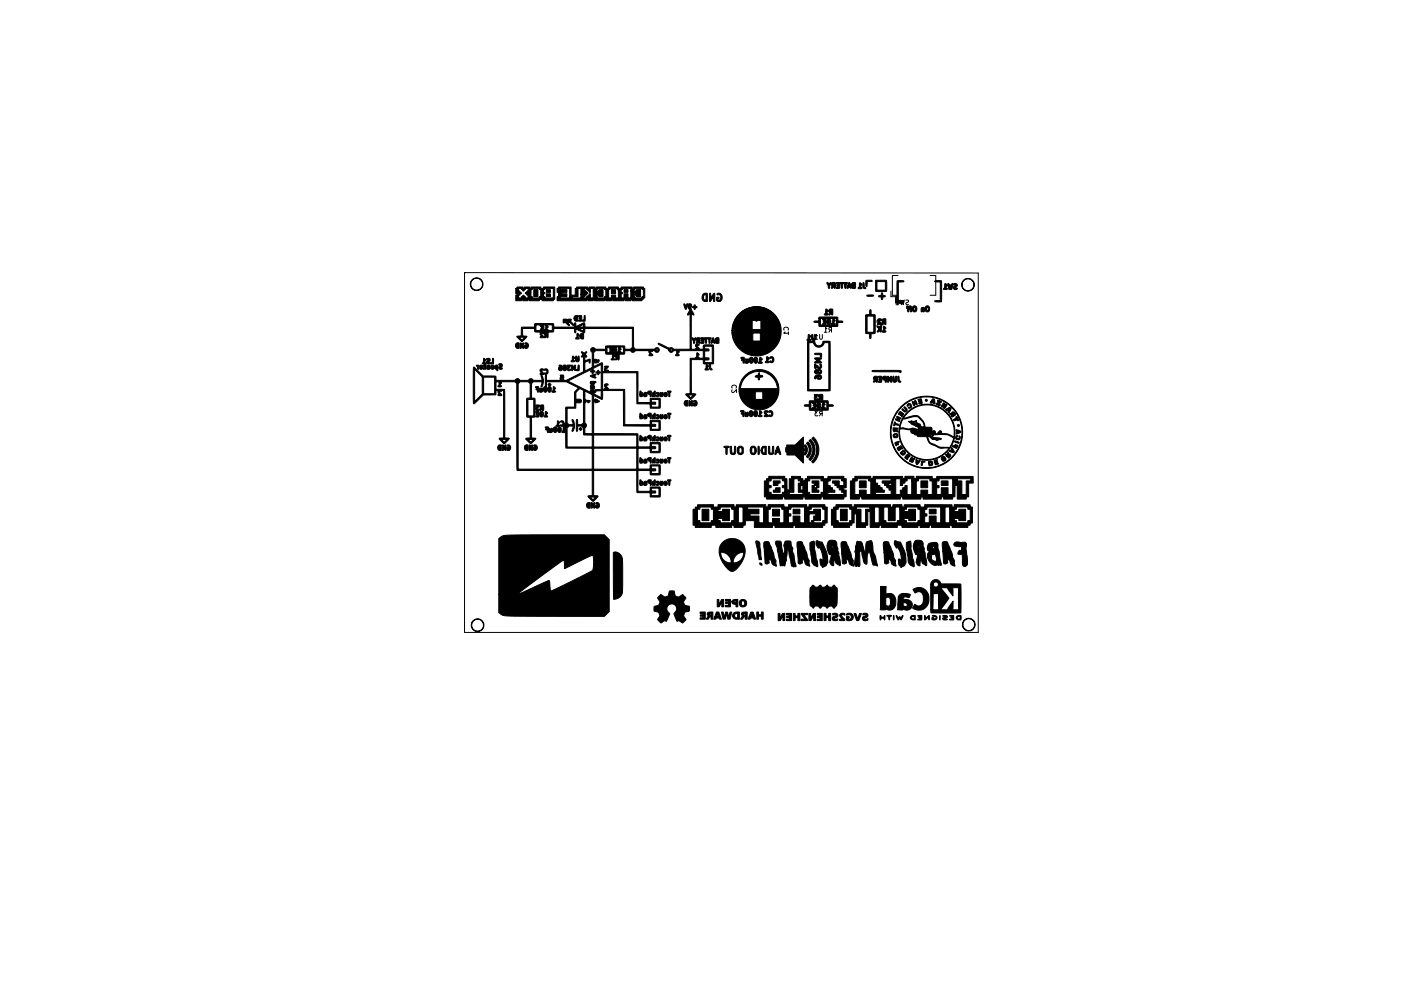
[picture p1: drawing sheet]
<svg xmlns="http://www.w3.org/2000/svg" width="297mm" height="210mm" viewBox="0 0 297 210" stroke-linecap="round" stroke-linejoin="round" font-family="sans-serif">
<g fill="none" stroke="#000" stroke-width=".21">
<path d="M98.5 57.8h.1M98.5 57.8l108.9 .1v76.3h-108.9zM190.4 58.4h-1.2v4.2h1.2M197.2 58.4h1.2v4.2h-1.2M155.3 70.2h10.2M155.3 70.1h10.2M155.4 70.1h10M155.4 70h10M155.4 69.9h4M155.4 69.8h4M155.4 69.7h4M155.4 69.6h4"/>
<path d="M155.4 69.5h4M155.4 69.4h4M155.4 69.3h4M155.4 69.2h4M155.5 69.1h3.9M155.5 69h3.9M155.5 68.9h3.9M155.5 68.8h3.9M155.6 68.8h3.8M155.6 68.7h3.8M155.6 68.6h3.8M155.6 68.5h3.8"/>
<path d="M155.7 68.4h3.7M155.7 68.3h3.7M155.7 68.2h3.7M155.8 68.2h3.6M155.8 68.1h3.6M155.9 68h3.5M155.9 68h9M155.9 67.9h9M155.9 67.8h9M156 67.8h8.8M156 67.7h8.8M156 67.6h8.8"/>
<path d="M156.1 67.6h8.6M156.1 67.5h8.6M156.2 67.4h8.4M156.2 67.3h8.4M156.3 67.3h8.2M156.3 67.2h8.2M156.4 67.2h8M156.4 67.1h8M156.5 67h7.8M156.5 66.9h7.8M156.6 66.8h7.6M156.7 66.8h7.4"/>
<path d="M156.8 66.7h7.2M156.8 66.6h7.2M156.9 66.5h7M157 66.5h6.8M157 66.4h6.8M157.1 66.4h6.6M157.1 66.3h6.6M157.2 66.3h6.4M157.3 66.2h6.2M157.4 66.1h6M157.5 66h5.8M157.6 66h5.6"/>
<path d="M157.7 65.9h5.4M157.8 65.8h5.2M157.9 65.8h5M158 65.7h4.8M158.1 65.7h4.6M158.2 65.6h4.4M158.3 65.6h4.2M158.4 65.5h4M158.5 65.5h3.8M158.7 65.4h3.4M158.9 65.4h3M159 65.3h2.8"/>
<path d="M159.3 65.2h2.2M159.5 65.2h1.8M159.7 65.2h1.4M159.7 73h1.3M160.3 79.6h1.3M160.4 72.4v1.2M161 79v1.2M161.4 69.9h4M161.4 69.8l4 .1M161.4 69.8h4M161.4 69.7h4M161.4 69.6h4"/>
<path d="M161.4 69.5l4 .1M161.4 69.5h4M161.4 69.4h4M161.4 69.3h4M161.4 69.2h4M161.4 69.1h3.9M161.4 69h3.9M161.4 68.9h3.9M161.4 68.8l3.9 .1M161.4 68.8h3.9M161.4 68.8h3.8M161.4 68.7h3.8"/>
<path d="M161.4 68.6h3.8M161.4 68.5l3.8 .1M161.4 68.5h3.8M161.4 68.4h3.7M161.4 68.3h3.7M161.4 68.2h3.7M161.4 68.2h3.6M161.4 68.1h3.6M161.4 68l3.6 .1M161.4 68h3.5M166.3 70a.44 .44 0 0 1 .4-.6 .44 .44 0 0 1 .4 .6M166.4 70.4l-.2 .3h1"/>
<path d="M167.2 70.4v.6M171.3 72.5h1.3a1 1 0 0 0 1 1 1 1 0 0 0 1-1h1.2v10.3h-4.5zM172.6 68.2h1.1M172.8 72h.6M173.4 71.3l-.3-.3v1M173.7 67.3h3.7v1.7h-3.7zM173.8 71v.8l.2 .2 .4-.2v-.8M174.8 70.5h.5M175.3 69.8l-.2-.3v1M176.1 70l-.4 .5M176.3 70h-.5v-.4l.5-.1v1M177.4 68.2h1.1"/>
<path d="M183.8 66.9h1.7v3.7h-1.7zM184.6 65.8v1.1M184.6 70.6v1M186 68.9l-.1 .4 .3 .2 .7-.6v.6M186.5 68l-.1 .5h-.4l-.1-.5h1M186.5 68.2l.4 .3M188.9 61.7v1.2h1.2M190 64.7h.5M190.5 63.9l-.2-.2v1M190.9 63.7l.2 1 .2-.8 .2 .8 .2-1M192.1 63.7h.5a.42 .42 0 0 1-.5 .6l.1 .3h.4M155.2 82.3a.44 .44 0 0 1 .4-.6 .44 .44 0 0 1 .4 .6"/>
<path d="M155.2 82.7l-.1 .4 .3 .2 .7-.6v.6M156.9 82.5h8.1M156.9 82.6h8.1M157 82.6h8M157 82.7h8M157 82.8h3M157 82.9h3M157 83h3M157 83.1h3M157 83.2h3M157 83.3h3M157 83.4h3"/>
<path d="M157.1 83.4h2.9M157.1 83.5h2.9M157.1 83.6h2.9M157.1 83.7h2.9M157.2 83.8h2.8M157.2 83.9h2.8M157.2 84h2.8M157.3 84.1h2.7M157.3 84.2h2.7M157.3 84.3h2.7M157.4 84.3h2.6M157.4 84.4h2.6"/>
<path d="M157.5 84.5h2.5M157.5 84.6h2.5M157.6 84.7h2.4M157.6 84.7h6.8M157.7 84.8h6.6M157.7 84.9h6.6M157.8 85h6.4M157.9 85.1h6.3M157.9 85.1h6.2M157.9 85.2h6.1M158 85.2h6M158 85.3h6"/>
<path d="M158.1 85.3h5.8M158.1 85.4h5.8M158.2 85.4h5.6M158.3 85.5h5.4M158.3 85.6h5.4M158.4 85.7h5.2M158.5 85.7h5M158.7 85.8h4.6M158.7 85.9h4.6M158.8 85.9h4.4M158.9 86h4.2M159 86h4"/>
<path d="M159 86.1h4M159.2 86.1h3.6M159.3 86.2h3.4M159.5 86.3h3M159.6 86.3h2.8M159.7 86.4h2.6M160 86.5h2M160.2 86.5h1.6M160.4 86.5h1.2M162 82.9h3M162 83h3M162 83.1h3"/>
<path d="M162 83.2h3M162 83.3h3M162 83.4h3M162 83.4h2.9M162 83.5h2.9M162 83.6h2.9M162 83.7h2.9M162 83.9h2.8M162 84h2.8M162 84.1h2.7M162 84.2h2.7M162 84.3h2.6"/>
<path d="M162 84.4h2.6M162 84.5h2.5M162 84.7h2.4M164.5 84.6h-2.5M164.6 84.4l-2.6 .1M164.7 84.3h-2.7M164.7 84.1h-2.7M164.8 83.9l-2.8 .1M164.8 83.8h-2.8M164.9 83.6l-2.9 .1M164.9 83.5h-2.9M165 83.3h-3"/>
<path d="M165 83.1l-3 .1M165 82.9l-3 .1M165 82.8h-3M170.7 85.9h1M171.7 85.1h3.7v1.7h-3.7zM173.4 87.2h-.6l.3 .4-.3 .1v.4h.6M174.1 87.8l-.3 .4M174.3 87.8l-.5-.1v-.4l.5-.1v1M175.4 85.9h1.1"/>
<circle cx="160.4" cy="70.2" r="5.1"/>
<circle cx="161" cy="82.5" r="4.1"/>
</g>
<g fill="#000" stroke="#000" stroke-width=".21">
<path d="M100.1 59.3a1.35 1.35 0 0 1 2.1 .3 1.35 1.35 0 0 1-.8 2 1.35 1.35 0 0 1-1.7-1.3 1.28 1.28 0 0 0 1.3 1.3 1.28 1.28 0 0 0 1.3-1.2 1.28 1.28 0 0 0-1.2-1.4 1.39 1.39 0 0 0-1.4 1.3l.1-.5zM175.4 59.9l.4 .4 .3-.4a.45 .45 0 0 1-.2 .8l-.1 .5a.39 .39 0 0 1-.2-.6l-.3-.5zM176.4 60a.45 .45 0 0 1 .6 0 .45 .45 0 0 1 .1 .5l-.1 .7-.1-.1-.1-.4-.5 .5 .1-.5-.1-.4h.5l-.1-.1-.4 .1zM177.3 59.9l.7 .1v.4a.53 .53 0 0 1-.2 .8l-.5-.1 .4-.3-.3-.2 .3-.4h-.4zM180 59.9l.5 .9 .1-.5h.5h-.5a.44 .44 0 0 1 .5-.4 .44 .44 0 0 1 .3 .7v.2a.45 .45 0 0 1-.4 .4 .45 .45 0 0 1-.5-.3v.2h-.2a.29 .29 0 0 0-.3-.2 .29 .29 0 0 0-.3 .3l-.1-.1v-.3h1.5l-.1-.1-.2 .1h-1.2l.1-.2h.4h-.4zM182.3 60l.3 .1 .1 .4a.31 .31 0 0 0-.2 .3 .31 .31 0 0 0 .3 .3l-.1 .1a.48 .48 0 0 1-.7-.2h.2zM183 60a.71 .71 0 0 1 .2 .9l.4 .2a.47 .47 0 0 1-.6 0 .47 .47 0 0 1-.1-.6zM183.6 59.5h1.3v.2h-1l-.1 1.1a.96 .96 0 0 1-.2-1.2zM185.7 59.5h1.8a.42 .42 0 0 1 .5 0 .42 .42 0 0 1 0 .6v1.7h-2.3v-2.1h.2v1.9h1.8v-1.9h-2zM190.2 59.6l.2-.1a1.12 1.12 0 0 1 1.2 .2l-1.1 .1v4h1l.1 .1-.2 .2-.1 .2h-1.2h-.2v-.3h.3h-.3v-.7v-.4h.3zM198.2 59.6l.4-.1a.86 .86 0 0 1 1 .2v4.3l-1 .1-.4-.1v-.2h1.2v-4h-1.1zM204.3 59.4a1.35 1.35 0 0 1 2.1 .3 1.35 1.35 0 0 1-.8 2 1.35 1.35 0 0 1-1.7-1.3 1.28 1.28 0 0 0 2 1.1 1.28 1.28 0 0 0-.2-2.2 1.36 1.36 0 0 0-1.8 1.1l.1-.4z"/>
<path d="M101 77.5a.28 .28 0 0 1 .3-.1 .28 .28 0 0 1 .2 .3l-.1 .7zM101.8 77.5a.43 .43 0 0 1 .6 .1 .43 .43 0 0 1-.1 .6 .43 .43 0 0 1-.6-.1l.4-.1a.29 .29 0 0 1-.4-.1 .29 .29 0 0 1 .1-.4zM102.6 76l.4 .4-.2 .3a1.35 1.35 0 0 1 .1 1.7l-.4-.1 .2-.4-.2-.3 .1-.1 .2 .1v-.4h-.5l.2-.2zM103.4 77.6a.42 .42 0 0 1 .6 .4 .42 .42 0 0 1-.7 .2v-.1h.4h-.4zM104.1 77.6a.41 .41 0 0 1 .6 0 .41 .41 0 0 1 0 .6 .41 .41 0 0 1-.6 0l.4-.2a.31 .31 0 0 1-.4-.1 .31 .31 0 0 1 0-.3zM103.2 76.1a.44 .44 0 0 1 .7 .2 .44 .44 0 0 1-.5 .5l1 .2v-.9l.2-.1v1.2h-.6a.46 .46 0 0 1-.8-.2 .46 .46 0 0 1 .5-.6l-.5-.1zM105 77.6l.5-.1v1.2l-.6-.6v-.1h.4v-.3l-.1 .3h-.3zM105.8 77.2a.44 .44 0 0 1 .7 .2 .44 .44 0 0 1-.5 .6l.5 .2a.41 .41 0 0 1-.5 .2 .41 .41 0 0 1-.3-.5 .41 .41 0 0 1 .5-.3l.1-.1a.31 .31 0 0 1-.5-.3zM109.5 72.8h.1a.3 .3 0 0 1 .4-.1 .3 .3 0 0 1 .1 .4v.8a.55 .55 0 0 1-.8-.5h.3l.2 .3a.4 .4 0 0 0-.1-.7l-.1 .4h-.3zM109.4 61.2h.5v.5l.3 .1 .1 .2a.19 .19 0 0 1 .2 .1 .19 .19 0 0 1-.1 .2l-.2 .3h-.3v.6h.6v-.2l.3-.1 .2-.3 .4 .4v.2h.6v-.3h.8l.1 .3h1.4l.1-.3h.2v-1.5h.6v.6l.3 .2v.1h-.3v.6l.3 .1v.2h1.8v-2h-1.8l-.1 .2h-1l-.1-.2h-1.4v.2l-.3 .1v1.4h-.6v-.3h-.3l-.1-.3h-.2l.3-.5 .3-.1v-.5h-.6v.2l-.4 .3-.4-.3-.1-.2h-1.1h.2l.1-.3h1.1l.2 .3 .1-.3h1.2v.2l.2 .1 .1-.3h2v.3h.6v-.3h2.4v2.6l-.3 .1v.2h-2.4v-.3h-.6v.3h-2l-.2-.3-.1 .1v.2h-1.2v-.2l-.2-.1-.1 .3h-1.1v-1.2l.2-.1-.2-.2zM110.3 72.8h.2l.1 .4 .2-.4h.2v1.1h-.2v-.5l-.4 .5a.84 .84 0 0 1-.1-1.1zM111.3 72.8a.54 .54 0 0 1 .8 .5 .54 .54 0 0 1-.9 .4v-.4h.4l-.1 .3a.37 .37 0 0 0 .2-.4 .37 .37 0 0 0-.4-.3z"/>
<path d="M113.2 61.4h.9v1.5h-.9zM114.6 78.4a.36 .36 0 0 1 .4-.2 .36 .36 0 0 1 .2 .3l-.4 .1 .5 .7a.44 .44 0 0 1-.7 .1l-.1-.2h.4l-.4-.6zM115.4 78.4a.54 .54 0 0 1 .8 .4 .54 .54 0 0 1-.8 .5v-.1a.35 .35 0 0 0 .5-.3 .35 .35 0 0 0-.5-.4zM115.8 62.3h.9v.6h-.9zM115.8 61.4l.9 .1v.5h-.9zM118.5 77.5a.58 .58 0 0 1 .7 .5 .58 .58 0 0 1-.5 .7l-.2-.2-.1-.3h.3l.1 .2 .1-.3-.5 .1 .1-.3 .3-.1zM119.4 77.5a.43 .43 0 0 1 .6 0 .43 .43 0 0 1 .1 .5 .41 .41 0 0 1-.3 .6 .41 .41 0 0 1-.5-.4h.3l.1 .2 .1-.2-.1-.1-.4 .1v-.4h.5h-.5zM120.3 77.5h.8l-.1 .2h-.3a.28 .28 0 0 1 .1 .3 .28 .28 0 0 1-.3 .2l.1 .2 .5-.1a.46 .46 0 0 1-.8 .3 .46 .46 0 0 1 .1-.8zM119.4 67.8l.8-.1-.1 .3h-.2l.4 .4v-.3a.42 .42 0 0 1 .3-.4 .42 .42 0 0 1 .5 .2l-.3 .1 .9 1a.76 .76 0 0 1-.8-.5l-.3-.2a.41 .41 0 0 0 .2 .7h-.3l-.8-.8-.1 .3h-.2zM118.1 61.2l.3-.1v-.2h2.7v1.7h.9v-1.4l.3-.1v-.2h2.3l.2 .3 .1-.3h1.2v.2l.2 .1 .1-.3h2v.3h.6v-.3h2.1v.3h.6v-.3h2.3l.1 .2 .2 .1v-.3h2.1v.3h.3v2l-.3 .1v.2l-.3 .1v.2h-2.1l-.1-.3-.2 .1v.2h-1.1l-.1-.3-.2 .1v.2h-2.4l-.1-.3-.2 .1v.2h-1.2l-.1-.3-.1 .1v.2h-2.1l-.2-.3-.1 .1v.2h-1.2l-.1-.3-.2 .1v.2h-6.2v-.6h2.7v-.3h.6v.3h1.8v-.7l.5 .1a.18 .18 0 0 0 0-.2 .18 .18 0 0 0-.2 0l-.3 .1v-1.3h.5l.1 .2 .8 .7v.2l-.3 .1-.3 .5-.2 .1-.1 .2h.6v-.2l.3-.1v-.2l.3-.1 .2-.3h.1v.9h.6v-1.5h1.2v-.2l.9-.1v1.5h-.9v-.3h-.6v.3l.3 .1v.2h1.5v-.3h.2v-1.5h.6v1.8h.6v-.6h.9v.6h.6v-1.7l-.2-.1h.8v.6l.2 .1 .1 .2h-.3v.9h.6v-.9h.8v.9h.6v-1.5h1.2v-.2l.9-.1v1.5h-.9v-.3h-.5l-.1 .3 .3 .1v.2h1.5l.1-.3h.2v-1.5h-.2l-.1-.2h-1.5l-.3 .5h-.6v-.5h-1.7l-.1 .2h-1l-.1-.2h-1.5l-.1 .2h-1v-.2h-1.5l-.3 .5h-.6v-.5h-.6v.8h-.1l-.7-.6-.1-.2h-1.7v1.7h-1.8v-1.7h-2.1v.2h1.5v.6l-1.2 .1v.2h1.2v.6h-1.5v.3h-.6v-.3h.3v-.9h-.3zM121.2 77.5l.4 .3 .4-.3v1.1h-.2v-.3h-.3l-.2 .4-.1-.1zM121.4 75.6l.5 .3-.3 .3 .2 .3a.47 .47 0 0 1-.7 .2v-.1l.2-.2z"/>
<path d="M121.9 67.1l.6-.1v1a.45 .45 0 0 1-.6 .1 .45 .45 0 0 1-.2-.6h.3l.2 .4v-.6l-.2 .2h-.3zM122.1 75.6a.55 .55 0 0 1 .2 .8h.2l.1-.8a.75 .75 0 0 1-.2 1.2 .86 .86 0 0 1-.3-1.2zM122.4 70.7a.33 .33 0 0 1 .3 .2 .33 .33 0 0 1 0 .3l-.1 .3a.2 .2 0 0 1 .2 .2 .2 .2 0 0 1-.1 .2h-.6l.2-.3zM122.6 77.5h.2v.8a.35 .35 0 0 1-.2 .4 .35 .35 0 0 1-.5-.3h.4zM122.6 67h.1a.42 .42 0 0 1 .5 0 .42 .42 0 0 1 .1 .5v.2a.36 .36 0 0 1-.2 .5 .36 .36 0 0 1-.4-.3l.4-.1-.3-.3 .3-.2zM123.1 70.8a.33 .33 0 0 1 .4-.1 .33 .33 0 0 1 .2 .3v.6a.43 .43 0 0 1-.5 .3 .43 .43 0 0 1-.3-.6h.3l.2 .3v-.6l-.2 .3h-.3zM100.4 77.9h.1l1.9 1.9h2.7l.1 .9h4a.52 .52 0 0 1 .5-.4 .52 .52 0 0 1 .5 .4h1.8a.54 .54 0 0 1 .6-.4 .54 .54 0 0 1 .5 .4h1.9l-.2-1.1a1.94 1.94 0 0 1 0 2.5l-.1-.2 .3-.9h-1.9l-.4 .4v3.1h.6l.1 .1v3.5a.3 .3 0 0 1 0 .4 .3 .3 0 0 1-.4 0h-.3v4.4l.9 .1-1.1 1.2-.9-1h.4l.6 .6 .5-.6h-1.5l-.1-.1 .9-.2v-4.4l-.7-.1v-3.6h.2v3.4h1.3v-3.4h-1.5v-.3h.7v-3.1l-.4-.4h-1.8l-.3 .4v18.1h15.7v-4.4h.3v4.4h9.1v-4.4h-15l-.1-3.3h-.6l-.2-.2 .3-.3h.2l.1 .2 .2 .1v-.6l-.2 .1-.1 .2h-.2v-.6l.1-.1 .4 .3-.4-.6-.3 .2-.4-.2v-.1h.2a.33 .33 0 0 0 .3-.3 .33 .33 0 0 0-.1-.3l-.4-.1a.45 .45 0 0 1 .7-.1 .45 .45 0 0 1 .1 .6l.3-.3 .1-3.1h.2v3.1l.4 .4h.9l-.2-.9 .1-.2a2 2 0 0 1 0 2.5l.1-1.1h-.9l-.4 .4v4h5.4v-2.5h.3v2.5h9.1v-2.5h-11.2l-.1-1.6-.4-.3h-.8l-.1 1-.2 .1v-2.5l.2 .1 .1 1h.8l.4-.3v-6h.3v.3a.74 .74 0 0 0 1 .9l.1 .1a.3 .3 0 0 1-.1 .3 .3 .3 0 0 1-.4-.1l-.3-.1-.3 .3v4.2a.63 .63 0 0 1 0 1.1v1.2h1.6v-8.3l-1.6-.7v.8h-.3v-1l-.8-.4-.8 .9v1.5l.5-.1a.44 .44 0 0 1 .7 .3 .44 .44 0 0 1-.6 .5l-.6-.1v1.2h-2.1v-.2h1.8v-1.3h1.2l-.5-.1-.2 .1h-.5v-1.9l.8-.9-2.5-1.3h-4.2v1.2a.59 .59 0 0 1 .1 .6 .59 .59 0 0 1-.5 .4l-.3-.6h.3l.1 .3 .1-.6-.2 .3h-.3l.1-.4 .3-.2v-1.2h4.8l4.9 2.4a.36 .36 0 0 1 0-.6 .36 .36 0 0 1 .5 .3l-.1 .1-.2-.1a.35 .35 0 0 0 .4 .2 .35 .35 0 0 0 .3-.4h1.1l-.1 .2h-.4a.4 .4 0 0 0-.6 .4l-.5 .1 1.8 1v-7.1l-7.1 3.5h-4.8l.1-1.2h.1l.1 .1v1l2.9-.1a.47 .47 0 0 1 0-.5 .47 .47 0 0 1 .4-.2l-.4-.1v-.2a.45 .45 0 0 1 .6 0 .45 .45 0 0 1 .1 .6h-.5v.2h.5v.3h.6l3.6-1.8v-3.4l-.2 .2h-.2l.3-.5-.3-.4 .1-.2 .5 .4 .5-.3-.4 .5 .4 .5-.1 .1-.3-.2v.9l1.1-.2v.7h-.2l-.1-.4-.8 .3v1.8l1.6-.8v-1.2h.8l-.2-.2-.1 .2h-.5v-2a.53 .53 0 0 1-.2-.8 .53 .53 0 0 1 .9 .2h2.1v-.5h.3v1.3l.4-.1 .1-.2h.4v-.2l-.3-.1 .3-.3-.4-.1v-.2h.6v1.2h.4l-.2-.6h.3l.1 .3v-.6l-.1 .3h-.3a.45 .45 0 0 1 .5-.6 .45 .45 0 0 1 .3 .7l-.2 .4h.3v-.1l.3-.1 .1-.9a.34 .34 0 0 1 .3 .5 .4 .4 0 0 0-.1 .4 .4 .4 0 0 0 .4 .3h.3v-.6l6.9 .1a.23 .23 0 0 0 .3 0 .23 .23 0 0 0 .1-.3 .23 .23 0 0 0-.4 0v.2h-6.9v-.7h-3.8a.3 .3 0 0 1 .2-.3 .3 .3 0 0 1 .3 .1h3.4h.1l.1 .7h1.2l.4-.4v-4h-10.1l-.1 .9-1.8-.8-.1 .8-.2-.2v-.7h.8l1.1 .5v-.5h-6.3v.3a.33 .33 0 0 1-.1 .4 .33 .33 0 0 1-.4 .1h-.7v1l-.1 .2-.2-.5-.2 .4h-.3l.2-.4-.2-.4 .5 .1-.1-.1h-.4l.2-.3h-.4l.1 .3h-.5l.5 .8h-.7l-.1-.1 .4-.1-.2-.2a.44 .44 0 0 1 0-.7l-1.3-.1-.1-.7h-2.5v1.6h.8l.1 .2-1 1-1-.9h.4l.6 .5 .6-.5h-1.6l-.1-.2 .9-.1 .1-1.9h2.7v-.5h.3v1.3h1.4v-.4l-.3 .4h-.6l.4-.1 .4-.6-.4-.5 .5 .3 .1-.3h.1l.1 1.2 .4-.3v-.8a.29 .29 0 0 1 .5 .1 .29 .29 0 0 1-.2 .4l.3 .5 .8 .1v-1.3h-3.8l.1-.1 .4-.2 3.5 .1 .1 .7h6.3v-.6l-1.1 .6h-.8v-.8l.3-.1v.8l1.8-.8 .1 .9h10.3v4.3l.4 .4h4.1a.52 .52 0 0 1 .8-.3 .52 .52 0 0 1 0 .8 .52 .52 0 0 1-.8-.1l-.4-.1-.1 .2h-.5l.6 .8-.5 .1-.3-.2 .3-.1-.3-.5v-.3h-2.9l-.5 .4-.3-.1-.2-.3h-1.2l-.1 .7-1.2 .1v1.1l-.2 .1v-.5l-.4 .5-.1-.1 .2-.4-.2-.3h.5l-.1-.1-.4 .1 .2-.4h-.7l.3 .4-.2 .2 .2 .5-.6 .1-.1-.2 .2-.1 .1-.9-1.4-.1-.1-.7h-2.2l-.3 .3v1.6a.46 .46 0 0 1 .5-.1 .46 .46 0 0 1 .3 .4l.2-.3a.63 .63 0 0 1-.3 .7 .63 .63 0 0 1-.7-.1v.9l1.8-.8 .1 1.8h.5l-.1-.2 .1-.6-.1-.2a.52 .52 0 0 1 .8-.1v.2l-.4 .1 .1 .2a.19 .19 0 0 0-.2 .1 .19 .19 0 0 0 .1 .3l.4-.1-.1 .3h.2l6.1 .1 .1 6.5h2.5l.1-.6h.2v.5h.9v.5h-.9v.5l1.6 .1v-1.6h-1.8v-.3h2l.1 2-2.1 .1-.1-.9h-2.8v-6.6h-7.2v3.5l.7-.2-.2-.2a.39 .39 0 0 1 0-.7 .39 .39 0 0 1 .6 .2l-.5 .1 .6 .8h3.4l.1 7.5h5.3v-.6h.3v.5h.4a.34 .34 0 0 1 .5 0 .34 .34 0 0 1 0 .5h-.9v.6h1.6v-1.6h-1.9l.1-.3h2l.1 1.7-.1 .4h-2l-.1-.9h-5.6v-7.5h-4.4l-.2 1.8-1.7-.8v.9l.4-.1 .4 .1-.3 .3 .6-.1v.2a.69 .69 0 0 1-.9 .1v-.2l-.2-.1v7h9.3l.1 2.8h2.5l.1-.6h.2v.5h.6a.28 .28 0 0 1 .3 .2 .28 .28 0 0 1 0 .3h-.9v.6h1.6v-1.6h-1.8v-.3h1.7a.35 .35 0 0 1 .4 .1 .35 .35 0 0 1 0 .4v1.1a.4 .4 0 0 1-.1 .5 .4 .4 0 0 1-.5 .1h-.5a.92 .92 0 0 1-1-.2l-.1-.8h-2.5v4.4h2.5l.1-.6h.2v.6h.9v.2v.2h-.9v.6h1.6v-1.6h-1.8v-.3h2l.1 2a3.1 3.1 0 0 1-2.1 .1l-.1-.9h-2.5v4.4h3.7v.4h-.9v.6h1.6v-1.6h-1.6v.5h-.3l.1-.8h2v2.1h-2l-.1-.9h-2.7l-.1-4.7h-9.1v5.4h.8l.1 .1-.7 .8a.42 .42 0 0 1-.4 .3 .42 .42 0 0 1-.4-.4l-.5-.5h.3l.6 .6 .6-.6h-1.5l-.2-.2 1-.1v-5.4h-16v-18.4l-.4-.4h-3.1l.2 .3a.33 .33 0 0 0-.2 .3 .33 .33 0 0 0 .2 .3v.1a.45 .45 0 0 1-.7-.1l.2-.1v-.8h-.6v1.6l1.8 .1v10.2l1 .2-1.1 1.1-1-1h.4l.6 .6 .6-.6h-1.6l-.1-.1 .2-.2h.8v-10l-.9 .2 .5 .7a.5 .5 0 0 1-.8-.1h.3l-.3-.4v-.4h-.4l-.1 .9h-2.6l-2.1 1.9v-.5h.2l1.6-1.6v-3.6h.3v3.5h2.4v-3.5h-2.7l-1.6-1.6v6.8h-.2zM123.9 67h.2v.8a.34 .34 0 0 1-.3 .4 .34 .34 0 0 1-.4-.3h.4zM125.6 78.3l.5 .5-.5 .5a.34 .34 0 0 0-.4-.5l.3-.2zM125.2 79.7l1.1-.3v.1l-.5 .3 .6 .3-.4 .1a.72 .72 0 0 1-.8-.5zM126.4 79l.3-.1 .1-.3 .2 .3h.3v.2l-.6 .4a.31 .31 0 0 0 0-.3 .31 .31 0 0 0-.3-.1zM129.6 61.4l.9 .1v.8h-.9z"/>
<path d="M132.3 61.4h.8v.6h-.8zM145 64.5a.39 .39 0 0 1 .4 .5l.3-.6a1.05 1.05 0 0 1-.2 1.2l-.2-.1zM145.9 64.6a.44 .44 0 0 1 .7 .1 .44 .44 0 0 1-.4 .6l.3 .1 .6 1.4h-.2l-.3-.4v7.7h.8l.4-.2a.47 .47 0 0 1-.3-.7 .47 .47 0 0 1 .8-.1l-.5 .2 .5 .8h.8v-.6h.3v.5l.9 .1v.4h-.9v1.4h.9v.2v.2l-.9 .1v.5h1.6v-3.4h-1.9v-.2a3.6 3.6 0 0 1 2.2 0v3.8l-1.7 .1a.39 .39 0 0 1-.4 0 .39 .39 0 0 1-.1-.5v-.4h-2.5v7.2l.9 .2-1 1.1-1-1h.4l.5 .6 .6-.6h-1.5l-.1-.1 .9-.2v-7.5h1.1l.3-.2 .1-1 .4 .4a.42 .42 0 0 0-.2 .5 .42 .42 0 0 0 .5 .3h.6v-1.6h-5.3l.2 .3-.2 .1v.3l.2 .2-.4 .2-.4-.1 .3-.2v-.8a.86 .86 0 0 0-1 .3h-.4l-.3-.4 .3 .1a.23 .23 0 0 0 .3 0 .23 .23 0 0 0 .1-.3 .23 .23 0 0 0-.3 0l-.1 .2h-.3l-2.2-1.2v-.3l2.2 1h.6l.4 .3h3.5v-7.7l-.3 .4-.2-.1 .5-1a.81 .81 0 0 1-.5-.9l.6 .1-.1-.2-.5 .1zM146.8 65.1l.3-.1 .2-.3 .1 .3 .4 .1-.5 .6-.1-.1a.34 .34 0 0 0-.4-.4zM146.7 71.7h.2l.3 .3 .3-.4 .1 .1-.4 1.1h-.1zM147.7 71.7h.1a.43 .43 0 0 1 .6 0 .43 .43 0 0 1 0 .6l-.1 .6-.1-.1-.1-.4-.4 .5-.1-.2 .2-.3-.2-.4 .4 .1 .1-.1h-.5zM148.6 71.7h2.2v.2h-.3l-.1 .9h-.1v-.9a.3 .3 0 0 0-.4 0 .3 .3 0 0 0-.1 .4v.5h-.1l-.1-.8-.3-.2v.2a.54 .54 0 0 1-.4 .9l-.4-.2 .5-.2-.4-.3 .4-.2-.5-.2zM149.1 62.4a.52 .52 0 0 1 .7-.2 .52 .52 0 0 1 .2 .7v1.1a.78 .78 0 0 1-1.1-.7h.3l.1 .3 .4 .1v-1.2a.54 .54 0 0 0-.5 .8h-.3zM149.8 77.3l.4 .3-.2 .4 .2 .3a.43 .43 0 0 1-.7 .1l.2-.2zM150.4 77.3l.2 .1 .1 .8 .3 .1a.38 .38 0 0 1-.5 .1 .38 .38 0 0 1-.1-.5zM150.5 62.2l.2 .1v.9l.6-.9h.2v1.7h-.2l-.1-1.1-.5 1h-.3zM151.1 71.7l.3 .3 .1 .9a.35 .35 0 0 0-.3-.3 .35 .35 0 0 0-.3 .3l-.1-.3z"/>
<path d="M151.8 71.8v-.1a.36 .36 0 0 1 .4-.1 .36 .36 0 0 1 .2 .3v.6a.4 .4 0 0 1-.4 .4 .4 .4 0 0 1-.3-.4h.5l-.2-.1-.3 .1v-.5h.5h-.5zM152.1 62.3a.83 .83 0 0 1 1.1 .8 .83 .83 0 0 1-1.3 .7 .42 .42 0 0 1 0-.6 .42 .42 0 0 1 .5-.1l.1 .2a.2 .2 0 0 0-.3 .1 .2 .2 0 0 0 .1 .3 .59 .59 0 0 0 .5-.8 .59 .59 0 0 0-.8-.4zM157.1 75.9l.7-.1v1.2a.32 .32 0 0 1-.3-.1 .32 .32 0 0 1 0-.3l-.3-.2 .3-.3-.4-.1zM158.1 76.1l.2 .1 .1 .5a.38 .38 0 0 1 .3-.5 .54 .54 0 0 1 0 .7 .54 .54 0 0 1-.7 .1zM159 75.9a.62 .62 0 0 1 .8 .4 .62 .62 0 0 1-.4 .8l-.4-.2-.1-.4h.3v.2a.33 .33 0 0 0 .2-.3 .33 .33 0 0 0-.2-.3v.4h-.3zM160 75.9a.62 .62 0 0 1 .7 .4 .62 .62 0 0 1-.4 .8l-.3-.2-.2-.3v-.1h.3l.1 .2h.1l-.1-.6-.1 .4h-.3zM159.7 67.3h.5l.1-.4 .1-.2 .1 .6 .7 .1-.6 .2-.2 .6-.1-.2-.1-.4h-.5zM160.2 79.8l.5-.1 .1-.4 .1-.2 .1 .6 .7 .2-.6 .1-.2 .6-.1-.1-.1-.5h-.5zM161.1 75.8h.1a.39 .39 0 0 1 .3 .6h-.1l-.1 .3a.22 .22 0 0 1 .3 .1 .22 .22 0 0 1-.1 .3l-.7-.1v-.1l.2-.1zM156.9 66.4a5.2 5.2 0 0 1 8.1 1.3 5.2 5.2 0 0 1-3.1 7.6 5.2 5.2 0 0 1-6.7-4.6h4.4v1.7h1.6v-1.7h-6v-.6h10.1a4.9 4.9 0 0 0-4.9-4.8 4.9 4.9 0 0 0-4.9 4.8h-.3l.3-1.6 .6-1.1zM157.8 79.9a4.2 4.2 0 0 1 6.7 .5 4.2 4.2 0 0 1-2.2 6.3 4.2 4.2 0 0 1-5.6-3.6h3.4v1.7h1.6v-1.7h-5v-.5h8.2a3.9 3.9 0 0 0-4-3.8 3.9 3.9 0 0 0-3.9 3.8h-.3l.3-1.4zM162.6 75.7h.1a.33 .33 0 0 1 .3 .2 .33 .33 0 0 1-.1 .3l-.1 .4 .3 .2-.1 .1a.43 .43 0 0 1-.7-.2l.2-.1z"/>
<path d="M163.2 75.8a.57 .57 0 0 1 .9 .5 .57 .57 0 0 1-.9 .5l.1-.2a.35 .35 0 0 0 .5-.3 .35 .35 0 0 0-.6-.3zM171.4 71h.1a.38 .38 0 0 1 .3 .5l-.2 .1v.2a.22 .22 0 0 1 .3 .2 .22 .22 0 0 1-.1 .2h-.7l.2-.3zM172.1 71h.2l.1 .9h.2l.2-.9a.66 .66 0 0 1 .2 .8 .66 .66 0 0 1-.8 .3zM172.8 77.2h.1l.1 .5a.3 .3 0 0 1 .4-.1 .3 .3 0 0 1 .2 .3h.1a.41 .41 0 0 0 .1-.6 .48 .48 0 0 1 .4 .5 .48 .48 0 0 1-.5 .4h-.2a.42 .42 0 0 0-.7 0l-.1-.3zM172.8 76h1.4a.38 .38 0 0 1-.6 .2l.2 .3-.2 .2 .6 .1v.1l-1.4 .1v-.2l.5-.3-.5-.3zM172.8 75l1.4 .1a.47 .47 0 0 1-.2 .7l-.1-.6h-1.1zM172.9 79.8l.3-.2a.56 .56 0 0 1 .9 .1 .56 .56 0 0 1-.2 .8 .52 .52 0 0 1-.7-.4h.7a.22 .22 0 0 0-.2-.3 .22 .22 0 0 0-.2 .3h-.3l-.1-.2-.3 .5-.1-.3zM172.9 78.5l.4-.1a.53 .53 0 0 1 .9 .4 .53 .53 0 0 1-.8 .5 .47 .47 0 0 1-.7-.4h.3l.1 .1 .1-.1 .7 .1-.2-.3-.2 .2-.4-.2-.1 .2h-.3zM174.4 67.7l.7-.1v.5v.8h-.7a.26 .26 0 0 1 .1-.3 .26 .26 0 0 1 .3 0l-.3-.4 .3-.3-.4-.1zM175.1 65.6l.3 .1 .2 .4a.3 .3 0 0 0-.2 .3 .3 .3 0 0 0 .2 .3l-.1 .1a.4 .4 0 0 1-.4 .1 .4 .4 0 0 1-.3-.3l.2-.1zM171.2 72.4h1a.4 .4 0 0 1 .5 0 .4 .4 0 0 1 .1 .5 .92 .92 0 0 0 1.1 .4 .92 .92 0 0 0 .7-.9h1.4v10.5h-4.7l-.1-10.2h.3v9.9h4.2v-9.9h-.9a1.16 1.16 0 0 1-1.2 1 1.16 1.16 0 0 1-1.1-1h-1.3zM175.5 67.7a.57 .57 0 0 1 .7 .6 .57 .57 0 0 1-.7 .5l-.2-.5h.3v.2a.29 .29 0 0 0 .3-.3 .29 .29 0 0 0-.3-.2v.3h-.3z"/>
<path d="M172.6 68.2l1-.1v-.5h.4v1.4h3.3v-1.4h-3.7l.1-.3h1.9h2v.8l1.1 .1-.1 .2h-1v.8l-3.4 .1a.39 .39 0 0 1-.5 0 .39 .39 0 0 1-.1-.5v-.4h-.9zM175.9 65.6a.46 .46 0 0 1 .6 0 .46 .46 0 0 1 .1 .6l-.1 .6h-.1l-.1-.4-.5 .4 .1-.4-.2-.4h.6l-.1-.2-.5 .2zM176.6 67.6a.35 .35 0 0 1 .4 .3 .35 .35 0 0 1-.2 .4l.1 .3 .2 .1-.1 .2h-.7v-.2a.37 .37 0 0 0 .2-.6zM178.1 59.9h1.5l.1 .2-.3 .1-.1 1a.74 .74 0 0 1-.2-1h-.4l-.1 .8-.1 .2-.2-.2v-.8h-.2zM184.4 65.8h.2l.1 1h.8v.7v3.2l-.8 .1-.1 1-.2-.1v-.9l-.8-.1-.1-.7v-2.9h.3v3.4h1.5v-3.4h-1.8l.1-.3h.8zM183.8 62.7h1.4l-.1 .1-.6 .1a.47 .47 0 0 1-.7-.2zM185.3 79.9a.46 .46 0 0 1 .6-.1 .46 .46 0 0 1 .2 .7l-.1 .6h-.2l-.1-.5-.3 .5-.2-.2a.44 .44 0 0 0 0-.7l.5 .1-.1-.2-.4 .1zM186.2 67.7a.38 .38 0 0 1 .4-.1 .38 .38 0 0 1 .2 .4h-.4l.5 .8h-.8v-.1l.3-.1-.4-.5zM186.2 79.9a.47 .47 0 0 1 .7-.1 .47 .47 0 0 1 .1 .7l-.1 .2a.38 .38 0 0 1-.3 .4 .38 .38 0 0 1-.4-.2l.5-.2-.4-.3 .3-.3h-.3zM186 69.3l.2-.1 .4 .3 .1-.3a.81 .81 0 0 1 .2 1l-.1 .2h-.2l-.1-.4-.3 .5-.2-.1 .4-.6zM186.3 62.7h.5l.2-.6 .2 .6h.5v.2l-.5 .1-.1 .5h-.2v-.5l-.6-.1zM187.4 69.2a.33 .33 0 0 1 .3 .2 .33 .33 0 0 1 0 .4l-.1 .3a.22 .22 0 0 1 .2 .1 .22 .22 0 0 1-.1 .3l-.7-.1 .3-.3z"/>
<path d="M187.1 67.7l.7-.1v1.3l-.2-.1-.1-.4-.3 .5h-.2l.2-.5-.2-.4h.5l-.1-.1-.4 .1zM187.2 79.9l.6-.1a1.21 1.21 0 0 1 0 1.3h-.1a.46 .46 0 0 0-.5-.6l-.1-.3 .6 .1-.1-.2-.5 .1zM188.2 79.9h.2l.2 .4 .3-.5 .1 .1 .1 .2a.73 .73 0 0 1-.2 1l-.1-.4h-.3l-.1 .4h-.2zM189.3 79.8l.2 .1 .1 .9 .2-.2a.56 .56 0 0 1 .2-.8 .77 .77 0 0 1-.4 1.3l-.3-.3zM184.9 78.7l6-.1a.22 .22 0 0 1 .1 .4 .22 .22 0 0 1-.4-.1h-1.6a13.4 13.4 0 0 1-4.1-.2zM190.4 79.9h.2v.3a.51 .51 0 0 0 .4 .7 .44 .44 0 0 1-.6 0 .44 .44 0 0 1-.1-.6zM192.3 64.9h.2l.3 .3v-.2a.34 .34 0 0 1 .4-.1 .34 .34 0 0 1 .2 .4 .57 .57 0 0 1 .8-.3 .57 .57 0 0 1 .2 .8 .5 .5 0 0 1-.7 .3 .5 .5 0 0 1-.3-.6h.3l.2 .4a.34 .34 0 0 0 .2-.4 .34 .34 0 0 0-.3-.3l-.1 .3h-.3a.49 .49 0 0 1-.3 .6l-.1-.6h-.3l-.1 .7a.45 .45 0 0 1-.2-.7l-.2-.1zM195.4 65.3a.37 .37 0 0 1 .5-.1 .37 .37 0 0 1 .1 .5v.4l-.2 .1-.2-.7-.1 .6-.2 .1zM196.3 65a.57 .57 0 0 1 .8 .6 .57 .57 0 0 1-.9 .4v-.5h.2l.2 .4a.33 .33 0 0 0 .2-.4 .33 .33 0 0 0-.3-.3l-.1 .3h-.2zM200.4 60.2h.1l.3 .3 .1 .2h-.2a.32 .32 0 0 0-.1 .3 .32 .32 0 0 0 .3 .3l-.1 .1a.48 .48 0 0 1-.8-.1l.3-.2zM201 60.2h.1l.2 .4 .2-.2 .2 .2 .2-.5a1.16 1.16 0 0 1-.1 1.3h-.2l-.1-.2-.1 .2a.75 .75 0 0 1-.4-.9zM202.1 60.2a.47 .47 0 0 1 .8 .2 .47 .47 0 0 1-.5 .6l.5 .1a.4 .4 0 0 1-.4 .4 .4 .4 0 0 1-.4-.4l.1-.3 .5-.3-.6-.1z"/>
<path d="M105.7 94.5l.6-.1v1.2a.57 .57 0 0 1-.8-.7h.3l.2 .4v-.6l-.2 .2h-.3zM106.5 94.4l.2 .1 .1 .4 .3-.5a.92 .92 0 0 1 .2 1.1l-.2 .1-.1-.5-.3 .5h-.2zM107.5 94.5a.54 .54 0 0 1 .8 .5 .54 .54 0 0 1-.8 .4 .29 .29 0 0 1-.1-.4 .29 .29 0 0 1 .4 0v.3a.39 .39 0 0 0 .2-.5 .39 .39 0 0 0-.5-.2zM111.4 94.5a.33 .33 0 0 1 .3-.2 .33 .33 0 0 1 .3 .4v.6a.41 .41 0 0 1-.5 .3 .41 .41 0 0 1-.3-.5l.2-.1 .3 .3v-.6l-.3 .3h-.2zM112.2 94.4h.2l.1 .5 .3-.5a1.09 1.09 0 0 1 0 1.2l-.2-.5-.3 .5-.1-.1zM113.2 94.4a.55 .55 0 0 1 .7 .6 .55 .55 0 0 1-.8 .4 .3 .3 0 0 1 0-.4 .3 .3 0 0 1 .4 0l-.1 .3a.38 .38 0 0 0 .2-.5 .38 .38 0 0 0-.5-.2zM113.6 82h.4a.93 .93 0 0 1 .2 1.2l-.2-.1a.35 .35 0 0 0-.4-.5l.3-.2-.4-.2zM113.6 87.3h.1a.45 .45 0 0 1 .6 0 .45 .45 0 0 1 0 .6 .41 .41 0 0 1-.2 .6 .41 .41 0 0 1-.5-.2l.4-.2a.22 .22 0 0 1-.2-.1 .22 .22 0 0 1 0-.3l.2-.1-.4-.1zM113.6 86a.58 .58 0 0 1 .8 .1l-.3 .1a.23 .23 0 0 1 0 .3 .23 .23 0 0 1-.3 .1 .27 .27 0 0 0 .2 .2 .27 .27 0 0 0 .3 0h.1a.46 .46 0 0 1-.7 .2 .46 .46 0 0 1 0-.7zM114.6 87.3a.55 .55 0 0 1 .7 .6 .55 .55 0 0 1-.6 .5l-.3-.5h.3l.2 .3v-.4l-.1-.2-.1 .3h-.3zM114.4 82.4h.2l.1 .5 .2-.6a.49 .49 0 0 1 .2 .7 .49 .49 0 0 1-.7 .2zM114.6 86a.38 .38 0 0 1 .4-.2 .38 .38 0 0 1 .3 .4l-.1 .8-.1 .1-.1-.4-.5 .4 .2-.4-.2-.4h.5l-.1-.1-.4 .1z"/>
<path d="M115.7 87.3l.4 .4-.2 .2v.3h.2a.39 .39 0 0 1-.3 .4 .39 .39 0 0 1-.4-.2l.2-.2zM115.6 90.6h.1a.43 .43 0 0 1 .5 0 .43 .43 0 0 1 .1 .5l-.1 .7-.2-.6-.3-.1 .3-.3h-.3zM116.3 82.1a.49 .49 0 0 1 .6 .1 .49 .49 0 0 1 0 .6 .42 .42 0 0 1-.6 .4 .42 .42 0 0 1-.2-.6h.3l.1 .3 .1-.1-.1-.5-.1 .3h-.3zM116.5 90.9h.2l.1 .6 .1-.6a.49 .49 0 0 1 .2 .7 .49 .49 0 0 1-.7 .1zM117.4 82l.4 .4-.3 .2a.29 .29 0 0 0 0 .3 .29 .29 0 0 0 .3 .1 .47 .47 0 0 1-.8 .1l.3-.2zM117.4 90.7l.1-.1a.6 .6 0 0 1 .7 .5 .6 .6 0 0 1-.4 .7 .5 .5 0 0 1-.5-.7h.3l.2 .3a.32 .32 0 0 0 .1-.3 .32 .32 0 0 0-.3-.2v.2h-.3zM118.2 89.3a.31 .31 0 0 1 .4 .1 .31 .31 0 0 1-.1 .4l-.1 .3 .2 .1v.2h-.7v-.1l.3-.1zM118.4 90.7a.47 .47 0 0 1 .6 0 .47 .47 0 0 1 0 .7 .4 .4 0 0 1-.5 .4 .4 .4 0 0 1-.3-.6h.3v.2a.31 .31 0 0 0 .2-.2 .31 .31 0 0 0-.1-.3l-.1 .3h-.3zM125.2 81.8h.1a.47 .47 0 0 1 .6 0 .47 .47 0 0 1 .1 .6h-.8v-.2l.6-.1a.35 .35 0 0 1-.6-.3zM125.2 81l.3-.1a.64 .64 0 0 1 .9 .2l-.2 .1a.55 .55 0 0 1-.5 .4 .55 .55 0 0 1-.5-.3h.6h-.6zM135.7 83a.74 .74 0 0 1 .5 1 .34 .34 0 0 1-.4 .2 .34 .34 0 0 1-.2-.5l.4 .1v-.3l-.1 .2h-.3zM135.7 87.7l.2 .1a.54 .54 0 0 1 .5 .6 .54 .54 0 0 1-.6 .5l-.2-.5h.3l.1 .2 .1-.1-.1-.3-.1 .2h-.3z"/>
<path d="M135.7 97.1l.2 .2a.5 .5 0 0 1 .5 .6 .5 .5 0 0 1-.7 .3l-.1-.4h.3l.1 .2v-.2v-.2l-.1 .2h-.3zM135.7 92.4l.2 .2a.49 .49 0 0 1 .5 .6 .49 .49 0 0 1-.7 .3l-.1-.4h.3l.1 .2v-.2v-.2l-.1 .2h-.3zM136.6 92.8l.2-.1a.51 .51 0 0 1 .2 .9l-.5-.1v-.2h.4h-.4zM136.6 83.3a.45 .45 0 0 1 .6 .2 .45 .45 0 0 1-.2 .6 .31 .31 0 0 1-.4 .1 .31 .31 0 0 1-.1-.4h.4h-.4zM136.6 97.5a.43 .43 0 0 1 .6 .3 .43 .43 0 0 1-.5 .5l-.2-.1v-.2h.4h-.4zM136.6 88.1a.43 .43 0 0 1 .6 .1 .43 .43 0 0 1-.1 .6 .43 .43 0 0 1-.6-.1v-.1h.4h-.4zM137.4 97.2l.7-.1v1.1h-.2a.41 .41 0 0 0-.5-.5l-.1-.2h.5l-.1-.1-.4 .1zM137.4 87.8l.1-.1a.37 .37 0 0 1 .4-.1 .37 .37 0 0 1 .2 .3v.9h-.2a.43 .43 0 0 0-.5-.5l-.1-.3 .4 .1 .1-.1h-.5zM137.4 92.5l.1-.1a.42 .42 0 0 1 .6 0 .42 .42 0 0 1 0 .6l-.1 .5-.1 .1-.1-.4-.4-.2-.1-.3 .4 .1 .1-.1h-.5zM137.4 83.1l.7-.1v1.1h-.2a.48 .48 0 0 0-.5-.6l-.1-.2 .4 .1 .1-.1h-.5zM138.4 92.8l.5-.4v1.1a.38 .38 0 0 1-.3-.5l-.2 .6a.49 .49 0 0 1 0-.8zM138.7 87.7l.2 .1v1a.38 .38 0 0 1-.3-.5l-.2 .6a.65 .65 0 0 1 .3-1.1z"/>
<path d="M138.4 97.5l.5-.4v1.1h-.2l-.1-.6-.1 .6h-.2zM138.4 83.3l.5-.3v1.1h-.2l-.1-.6-.2 .7a.61 .61 0 0 1 0-.9zM139.1 83.4a.41 .41 0 0 1 .6 0 .41 .41 0 0 1 0 .6 .41 .41 0 0 1-.6 0l.4-.3v-.1l-.4-.1zM139.1 97.5a.4 .4 0 0 1 .6 0 .4 .4 0 0 1 0 .6 .4 .4 0 0 1-.6-.1h.4a.24 .24 0 0 0 0-.3 .24 .24 0 0 0-.4 0zM139.2 92.7a.41 .41 0 0 1 .5 .1 .41 .41 0 0 1 0 .6 .41 .41 0 0 1-.6 0l.4-.2v-.2h-.4zM139.1 88.1a.41 .41 0 0 1 .6 0 .41 .41 0 0 1 0 .6 .41 .41 0 0 1-.6 0l.4-.2v-.2h-.3zM140 83.3h.2l.1 .6 .1-.6a.45 .45 0 0 1 .2 .6 .45 .45 0 0 1-.7 .1zM140 97.4l.2 .1 .1 .5 .1-.5 .2-.1a.51 .51 0 0 1 0 .7 .51 .51 0 0 1-.6 .1zM140 88h.1l.2 .6a.37 .37 0 0 1 .3-.6 .59 .59 0 0 1-.4 .9 .51 .51 0 0 1-.2-.9zM140 92.7h.2l.1 .6 .1-.6a.44 .44 0 0 1 .2 .6 .44 .44 0 0 1-.7 .2zM140.8 88.1a.41 .41 0 0 1 .6 0 .41 .41 0 0 1-.1 .6 .41 .41 0 0 1-.6-.2h.5l-.1-.2-.1 .2h-.3zM140.8 92.8a.42 .42 0 0 1 .7 .1 .42 .42 0 0 1-.2 .6 .42 .42 0 0 1-.6-.4l.5 .1v-.3l-.5 .2z"/>
<path d="M140.8 97.5a.41 .41 0 0 1 .7 .1 .41 .41 0 0 1-.3 .6 .41 .41 0 0 1-.5-.4l.5 .1v-.2l-.5 .1zM140.9 83.4a.43 .43 0 0 1 .6 .1 .43 .43 0 0 1-.2 .6 .43 .43 0 0 1-.6-.4l.5 .1v-.2l-.5 .1zM141.5 83h.8l-.3 .2v.9h-.2v-.9h-.2zM141.5 97.2l.1-.1a.42 .42 0 0 1 .6 .2h-.2l-.1 1a.45 .45 0 0 1-.1-.7zM141.6 87.7h.7l-.1 .2h-.2l-.1 1-.1-.1v-.4a.35 .35 0 0 0-.3-.6zM141.6 92.4a.42 .42 0 0 1 .7 .2h-.3v.9l-.2 .1v-.9l-.3-.1zM145.2 85.1l.6-.1v1.1a.55 .55 0 0 1-.7-.5h.2l.3 .3v-.7l-.3 .4h-.2zM146.1 85h.2v.5l.4-.5a.82 .82 0 0 1 .1 1.1h-.2l-.1-.4-.3 .4a.38 .38 0 0 1-.1-.6zM147.1 85.1a.53 .53 0 0 1 .7 .5 .53 .53 0 0 1-.8 .4v-.5h.4l-.1 .4a.36 .36 0 0 0 .2-.5 .36 .36 0 0 0-.5-.2zM153.5 94.7l1.1 .1v.1l-.4 .1-.1 1.4-.2-.1v-1.3l-.3-.1zM154.9 94.7h.2v.6a.52 .52 0 0 0 .4 .8l.2-.1 .1-1.3a1.55 1.55 0 0 1-.1 1.7 .71 .71 0 0 1-.8-.2 .71 .71 0 0 1-.1-.8zM156.4 95a.73 .73 0 0 1 1.2 0v1.1a.68 .68 0 0 1-.9 .3 .68 .68 0 0 1-.4-.8h.4a.39 .39 0 0 0 .3 .6 .39 .39 0 0 0 .3-.6v-.3a.32 .32 0 0 0-.3-.3 .32 .32 0 0 0-.3 .3v.3h-.4z"/>
<path d="M157 87.2a.48 .48 0 0 1 .7-.1 .48 .48 0 0 1 .1 .7l-.1 .5-.2 .1a.41 .41 0 0 0-.3-.6l.3-.3-.5-.2zM158 87.5h.2l.1 .6 .2-.6a.48 .48 0 0 1 .2 .7 .48 .48 0 0 1-.7 .1zM159 87.2a.6 .6 0 0 1 .7 .3 .6 .6 0 0 1-.1 .7 .44 .44 0 0 1-.6 .1 .44 .44 0 0 1-.2-.5h.3l.1 .3a.35 .35 0 0 0 .2-.3 .35 .35 0 0 0-.2-.4l-.1 .4h-.3zM159.2 94.9l.2-.2a.86 .86 0 0 1 1 .8 .86 .86 0 0 1-.9 .9l-.3-.2-.1-.4v-.2h.3a.39 .39 0 0 0 .3 .6 .39 .39 0 0 0 .3-.6v-.3a.32 .32 0 0 0-.3-.3 .32 .32 0 0 0-.3 .3v.3h-.3zM160 87.2a.45 .45 0 0 1 .5 0 .45 .45 0 0 1 .1 .6 .46 .46 0 0 1-.4 .6 .46 .46 0 0 1-.4-.6h.3l.1 .3a.34 .34 0 0 0 .2-.4 .34 .34 0 0 0-.3-.2v.3h-.3zM160.8 94.7h.1l.1 .3-.1 1.4a.72 .72 0 0 1-.2-.9zM161 87.2l.1-.1a.32 .32 0 0 1 .4 .2 .32 .32 0 0 1-.1 .4h-.1a.35 .35 0 0 0 .3 .5l-.2 .2-.7-.1 .1-.1 .2-.1zM161.8 94.7h.7v1.7a.82 .82 0 0 1-1.2-.8h.3l.1 .4 .5 .2v-1.2l-.4 .1-.2 .5h-.3l.2-.5zM162.2 87.2a.38 .38 0 0 1 .4-.1 .38 .38 0 0 1 .2 .4h-.5l.6 .7a.57 .57 0 0 1-.9 .1l.1-.1 .3-.1-.4-.5zM163 87.2a.57 .57 0 0 1 .9 .6 .57 .57 0 0 1-.9 .4l.1-.2a.34 .34 0 0 0 .5-.3 .34 .34 0 0 0-.6-.2zM162.9 94.7h.3v1.2a.26 .26 0 0 0 .3 .2 .26 .26 0 0 0 .2-.2l.1-1.2h.2v.4a.95 .95 0 0 1-.4 1.3 .61 .61 0 0 1-.6-.2 .61 .61 0 0 1-.1-.6zM164.8 94.7h.2l.5 1.3v.4h-.1a.47 .47 0 0 0-.5-.4 .47 .47 0 0 0-.5 .4l-.1-.1a.53 .53 0 0 1 .2-.5 .53 .53 0 0 1 .6-.1l-.2-.4-.1 .4h-.3z"/>
<path d="M166.8 94.4h1.8l1.7-1.7 .2 2.3a.64 .64 0 0 1-.1 .9l-.1 2.4-1.7-1.8h-1.8v-.6h-.2v-.9l.2-.1zM170.4 94.6l.3-.3a1.53 1.53 0 0 1 0 2.3 .34 .34 0 0 1-.3-.4 .34 .34 0 0 1 .3-.3v-.8zM171 94.1l.3-.3a2.17 2.17 0 0 1-.1 3.3l-.2-.3a1.94 1.94 0 0 0 0-2.7zM171.5 93.5l.3-.2a.8 .8 0 0 1 .7 .8 3.1 3.1 0 0 1-.7 3.6l-.3-.3a2.65 2.65 0 0 0 0-3.9zM172.3 85.4h.7v1.2h-.7a.27 .27 0 0 1 .1-.2 .27 .27 0 0 1 .3-.1l-.3-.3 .3-.3h-.3zM172.1 93l.4-.3a3.7 3.7 0 0 1-.2 5.5l-.2-.3a3.4 3.4 0 0 0 0-4.9zM172.7 83.7h.8v.2l-.3 .1a.25 .25 0 0 1 0 .3 .25 .25 0 0 1-.3 .1l.2 .2a.22 .22 0 0 1 .3 0 .22 .22 0 0 1 .1 .2 .5 .5 0 0 1-.8 0 .5 .5 0 0 1 .1-.7zM173.3 85.5a.58 .58 0 0 1 .8 .5 .58 .58 0 0 1-.7 .6l-.2-.5h.3l.1 .2a.37 .37 0 0 0-.1-.6v.4h-.3zM170.6 86l1-.1v-.5h.3v1.4h3.4v-1.4h-3.7l.1-.3h3.2h.7v.8h1l.1 .2-1.1 .1v.8l-3.7 .1-.3-.1v-.8h-1zM173.7 83.8l.1-.1a.44 .44 0 0 1 .6 0 .44 .44 0 0 1 .1 .6l-.1 .6h-.2l-.1-.4-.3 .4h-.2l.2-.4-.2-.4h.6l-.1-.1-.5 .1zM174.5 85.4a.39 .39 0 0 1 .3 .5l-.1 .1a.34 .34 0 0 0 .3 .5l-.1 .2-.7-.1-.1-.2h.3zM189.4 90.8l1 .1-.1 .2h-.3l.3 .5-.4-.1a.33 .33 0 0 1-.4 .1 .33 .33 0 0 1-.1-.4l.2 .1 .2-.1-.1-.2-.3 .2z"/>
<path d="M189.7 89.5l.1 .1a.47 .47 0 0 0 .7 .4v.3l-.7-.2-.3 .2zM189.5 92.2a.51 .51 0 0 1 .8-.1 .51 .51 0 0 1-.2 .8 .51 .51 0 0 1-.7-.4h.2a.29 .29 0 0 0 .3 .1 .29 .29 0 0 0 .2-.3l-.7 .2zM190.1 88.4h.3a.55 .55 0 0 1 .6 .4h-.5l.3 .4-.1 .2-.9-.3 .1-.3 .5 .2zM189.8 93.9h.1a.54 .54 0 0 1 .8-.1l-.3 .1v.5l-.3-.3v.4a.4 .4 0 0 1-.3-.6zM190.8 87.3l.6 .4a.29 .29 0 0 1 .2 .2 .29 .29 0 0 1-.2 .3l-.2 .2-.1-.1 .2-.4-.1-.1-.4 .3 .1-.5-.4 .3zM190.2 95l.5-.3a.44 .44 0 0 1 .5 0 .44 .44 0 0 1 .2 .5l-.5-.3 .1 .5-.5-.3 .2 .5-.1 .1zM190.9 96.1l.1-.1a.61 .61 0 0 1 .7-.4 .53 .53 0 0 1 0 .9 .53 .53 0 0 1-.8-.3h.3a.26 .26 0 0 0 .4 0 .26 .26 0 0 0 0-.4l-.4 .4zM191.3 86.8l.1-.1 .5 .5 .2-.1-.5-.7a.49 .49 0 0 1 .7 .4 .49 .49 0 0 1-.6 .5zM192.3 96.4h.2a.36 .36 0 0 1 .4 .5l-.5-.2 .3 .4h-.6l.3 .3a.4 .4 0 0 1-.6-.3zM192.4 85.8a.49 .49 0 0 1 .7-.1 .49 .49 0 0 1 .1 .7 .49 .49 0 0 1-.6 .1v-.1a.28 .28 0 0 0 .4-.2 .28 .28 0 0 0-.4-.3l-.3 .3zM193.3 97l.1 .1v.3l.3-.1h.3l-.3 .3a.45 .45 0 0 1-.3 .5 .45 .45 0 0 1-.6-.4l.6 .1-.1-.2-.5 .1zM193.4 85.2h.2l.2 .3 .3-.6 .4 .9-.2 .1-.2-.5-.1 .4a.19 .19 0 0 1 0 .2 .19 .19 0 0 1-.3 0z"/>
<path d="M194.2 97.5l.6 .3 .3-.1-.2 .3a.5 .5 0 0 1-.6 .5l-.1-.4h.2l.1 .2 .1-.3-.4 .1zM194.6 84.8h.1a.42 .42 0 0 1 .4-.2 .42 .42 0 0 1 .3 .3l.1 .7-.7 .1v-.2l.4-.2h-.4l-.1-.1 .5-.2zM195.4 97.8l.6 .1 .1 .1h-.4l-.3 .8-.1-.1zM192.3 87.5a5.9 5.9 0 0 1 9.4 1.2 5.9 5.9 0 0 1-3.7 8.7 5.9 5.9 0 0 1-7.4-5.8h.1v.3a5.8 5.8 0 0 0 5.3 5.6 5.8 5.8 0 0 0 6.2-4.6 3.8 3.8 0 0 0-3.2-.7l-1.1 .1-.3 .4 .9 .2a.87 .87 0 0 1 1.1 .3l-1 .3-1-.4h1.2h-1.2l-.4-.3a.28 .28 0 0 0-.2-.2 .28 .28 0 0 0-.3 .1l.1 .3a1.48 1.48 0 0 0 1.4 1.4 5 5 0 0 0 3 .6h-.1a4.1 4.1 0 0 1-3.2-.5 1.94 1.94 0 0 1-1.4-1.9h-1.9l-.2-.3h2.8l.5 .1a.28 .28 0 0 0-.2-.3 .28 .28 0 0 0-.3 .1l-2.8 .1v-.2l-.3 .2-.8-.5h.6l.3 .2h3.6a.24 .24 0 0 0 .3-.1 .24 .24 0 0 0-.1-.3l-.2 .4h-3.6l.1-.3-.1 .3h-.2l.2-.5h.3v-.2a.44 .44 0 0 0-.6 .5h-.6l-.1-.1h.4l.2-.2-.3 .2-.4-.1 .1-.3 .8 .1v-.2l-.2 .1h-.6l.4-.3a3.7 3.7 0 0 1-2.2 0h-.6l-.1 .6h-.1l.1-.9 1 .1a2.62 2.62 0 0 0 2 0l1 .3v-.1h.5l-.1-.2-.4 .2v-.3l-.5-.3 .8 .1-.8-.1-.8-.4h.5l.5 .3-.4-.2h.5l.4 .2-.1-.1-1.4-.2-.6-.4h.4l.4 .3 .1-.1 .7 .2a.75 .75 0 0 0-1-.4h-.6l-.2-.2 .4 .1 .2-.2 .6 .1 .5-.2v.1a.91 .91 0 0 0 .8 .8 .39 .39 0 0 0 .5 .5h.3v-.6l-.8-1.1a1.47 1.47 0 0 0-1.4-.5l-2.3 .5-.6 1.8h-.1l.7-2 1-.2a2.58 2.58 0 0 1 2.5-.1l.3 .4a3.2 3.2 0 0 1 1 1.8h.6a.58 .58 0 0 1 .6 .1 .58 .58 0 0 1 .2 .6v.6l.4-.6a.48 .48 0 0 1 .3 .7l1-.1 .2-.2-.2-.1-.2 .4h-.4l.5-.6a.38 .38 0 0 1 .4 .2 .38 .38 0 0 1 .1 .4h1.2l1.3 .7a5.8 5.8 0 0 0-3.7-6.5 5.8 5.8 0 0 0-7 2.5h-.1zM191.1 86.2a7.7 7.7 0 0 1 12 1.6 7.7 7.7 0 0 1-4.5 11.3 7.7 7.7 0 0 1-9.8-7h.1a7.5 7.5 0 0 0 11.4 6.1 7.5 7.5 0 0 0 0-12.9 7.5 7.5 0 0 0-11.4 6v.8h-.1a7.5 7.5 0 0 1 2.3-5.9zM196.9 97.9a.52 .52 0 0 1 .7 0 .52 .52 0 0 1 0 .7 .52 .52 0 0 1-.7 .1v-.5h.3l.1 .4a.26 .26 0 0 0 .2-.3 .26 .26 0 0 0-.3-.2l-.3 .1zM197.7 84.6l.4 .1 .1 1-1-.2 .2-.3h.5v-.2l-.1 .2h-.4zM198.1 97.7l.6-.2-.4 .5h.5l-.3 .3h.5a.45 .45 0 0 1-.6 .3 .45 .45 0 0 1-.3-.6zM198.8 84.9l.8 .3-.1 .2h-.3a.42 .42 0 0 1 0 .7l-.7-.4 .1-.1 .3 .1zM200 85.5l.3 .1-.1 .3 .4-.1 .2 .1-.1 .2a.55 .55 0 0 1-.6 .5v-.3a.26 .26 0 0 1-.3 .1 .26 .26 0 0 1-.2-.3zM199.7 97a.37 .37 0 0 1 .5-.2 .37 .37 0 0 1 .2 .4l-.3 .2v-.3l-.3 .1 .3 .4 .4-.3a.47 .47 0 0 1-.5 .6 .47 .47 0 0 1-.4-.6zM200.5 96.4l.4 .1 .1-.5 .2 .3a.41 .41 0 0 1 .4 .3 .41 .41 0 0 1-.3 .5l-.2 .1-.4-.5 .5 .2 .1-.3-.6 .1-.2-.2z"/>
<path d="M200.5 86.9l.9-.5 .3 .3-.5 .9-.3-.5-.4-.2 .7 .1 .1-.2zM201.8 94.9l.5 .8a.22 .22 0 0 1 0 .3 .22 .22 0 0 1-.3 0 .54 .54 0 0 1-.7-.4l.7 .1-.1-.2-.1 .1h-.5a.43 .43 0 0 0 .4-.6zM201.4 87.8l.2-.1a.49 .49 0 0 1 .7-.2 .49 .49 0 0 1 .3 .5l-.7 .5-.2-.2 .2-.3h-.4l-.1-.2 .7 .1 .2-.1zM202.4 93.5l.9 .3v.2l-.9-.2zM202 94.5l.3 .1 .4-.3v.5l.3-.4a.44 .44 0 0 1-.2 .7l-.9-.4zM202.7 91.2l1 .3v.2l-1 .4 .2-.5 .2 .1 .3-.1h-.5zM202.1 89l.5-.3 .1-.2 .2-.1 .3 .8-.2 .1-.1-.2a.42 .42 0 0 1-.7 .1zM202.7 92.5h.3a.28 .28 0 0 0-.1 .5 .28 .28 0 0 0 .5-.2l-.1-.3a.5 .5 0 0 1 .2 .7 .5 .5 0 0 1-.8 0 .5 .5 0 0 1 0-.7zM124.5 106.7h.6v1.1a.56 .56 0 0 1-.7-.6h.2l.1 .3h.2v-.6l-.3 .3h-.2zM125.4 106.6l.1 .1 .1 .4 .3-.5 .2 .1v1.1h-.2l-.1-.5-.3 .5a.87 .87 0 0 1-.2-1.1zM126.3 106.7a.53 .53 0 0 1 .8 .5 .53 .53 0 0 1-.8 .5v-.5h.4l-.1 .3a.36 .36 0 0 0 .2-.4 .36 .36 0 0 0-.5-.2zM105.8 114.3a4.5 4.5 0 0 1 3.5-.8h18.8l1.1 1v15.2l-1.1 1.1-18.5-.1a7 7 0 0 1-3.4-.4l-.4-.3v-3.9h3.9l6.5-2.9a.38 .38 0 0 1 .4 .2 .38 .38 0 0 1 0 .4v.3a1.35 1.35 0 0 0 .2 1.3l8.3-4.1a1.1 1.1 0 0 0 .7-1.4l.1-.6a1.6 1.6 0 0 0-.3-1.5l-5.9 2.9-.1-1.7a1.36 1.36 0 0 0-1.2 .6l-8.8 6.5h-3.8z"/>
<path d="M130.1 117.2a1.8 1.8 0 0 1 1.9 2.3v1.6a17 17 0 0 1-.2 5.1l-.7 .7-1 .3zM135.7 101.8a.8 .8 0 0 1 .5 1.1 .34 .34 0 0 1-.4 .1 .34 .34 0 0 1-.2-.5h.3l.1 .2 .1-.2-.1-.1-.1 .1h-.3zM136.6 102.2l.1-.1a.46 .46 0 0 1 .5 .4 .46 .46 0 0 1-.3 .5l-.4-.1v-.2h.4h-.4zM137.4 101.9l.7-.1-.1 1.2-.1-.1-.1-.4-.5-.2v-.1h.5l-.1-.1-.4 .1zM138.4 102.2l.5-.4v1.1l-.2 .1-.1-.6-.1 .6a.58 .58 0 0 1-.1-.8zM139.2 102.2a.41 .41 0 0 1 .5 .1 .41 .41 0 0 1 0 .5 .41 .41 0 0 1-.6 0l.4-.2v-.2l-.4-.1zM140 102.2l.2-.1 .1 .6 .1-.6a.44 .44 0 0 1 .2 .6 .44 .44 0 0 1-.7 .2zM140.8 102.2a.39 .39 0 0 1 .6 .1 .39 .39 0 0 1-.1 .5 .39 .39 0 0 1-.6-.1v-.2l.5 .2v-.3l-.5 .1zM141.5 101.8h.7v.2a.51 .51 0 0 0-.2 .7l-.2 .3v-.9l-.3-.1zM148.9 108h1.4v2.5h-1.4zM147.4 107.6h.5v-.5h3.4v.5h.9v-.5h3.4v.5h1v3.3h.9v-3.3h1v.4h2.4v1h-1.9v.5h1.9v1.4h1v-2.9h1v2.9h.9v-.9h1.5v.9h.9v-2.9h1v1h.5v.5h-.5v1.4h1v-1.4h1.4v1.4h1v-1.9h.9v1.9h.5v-.4h.5v-1h.5v-.5h-2.4v-1h.9v.5h1v-.5h1.5v2.5h-1.5v.4h1.9v-.4h.5v-2.5h-.5v-.4h-2.4v.4h-1.4v-.4h-2.9v.4h-2v-.4h-2.4v.4h-1.4v-.4h-5.8v-.5h6.3v.5h.4l.1-.5h3.3v.5h1v-.5h3.8v.5h.5v-.5h3.4v.5h.5v3.3l-.5 .1v.4h-.5v.5h-5.8v-.5h-.4v.5h-3.9v-.5h-.5v.5h-3.9v-1.4h-1.9v.9h-.5v.5h-1.9v-.5h-.5v.5h-3.3v-.5h-1v.5h-3.4v-.5h-.5v-3.4h1v2.5h.5v.4h2.4v-.4h.5v-2.5h.9v.5h1v-.5h1.5v2.5h-1.5v-.5h-1v.5h.5v.4h2.4v-.4h.5v-2.5h-.5v-.4h-2.4v.4h-1.9v-.4h-2.4v.4h-1zM153.2 115.1a2.82 2.82 0 0 1 3.7-.3 2.82 2.82 0 0 1 .8 3.5 5.1 5.1 0 0 1-2.4 2.9h-.2a5.2 5.2 0 0 1-2.6-3.9h.3a2.53 2.53 0 0 0 4.1 1.6l.6-.8 .2-1a2.22 2.22 0 0 0-2.3 2.3h-.4a1.97 1.97 0 0 0-2.5-2.1 2.56 2.56 0 0 1 .7-2.2z"/>
<path d="M160.3 114.8a.68 .68 0 0 1 .8 .9l.3 3.1-.5-.1zM161.1 119.4l.3 .1 .2 .3a.27 .27 0 0 1-.3 .1 .27 .27 0 0 1-.2-.3zM162 115.1l.3-.2a.68 .68 0 0 1 .7 .1 .68 .68 0 0 1 .3 .6l.7 1.9 .1 .7a1.46 1.46 0 0 1 .4 1.4l.1 .5a1.22 1.22 0 0 1-1.2-1.3h-.4a.49 .49 0 0 1-.1 .7 .49 .49 0 0 1-.7-.1l-.1-2.3h.8l.1 .5h.2l-.3-.5h-.8zM163.8 108h1.5v1.5h-1.5zM164 104h.4l.1-.5h.9v.9h-1.4zM164 102h1.4v.5h-.5v.5h-.9zM164.5 114.8h.2a.64 .64 0 0 1 1 .5l.4 2.4 .3-1.2a1.89 1.89 0 0 1 0-1.6l.5-.1a.62 .62 0 0 1 .7 .1 .62 .62 0 0 1 .2 .7v.3a.96 .96 0 0 1 .2 1.1l.3 .6 .5 2.6a.67 .67 0 0 1-1.1-.5l-.5-3-.2-.3-.1 .6a1.05 1.05 0 0 1-.2 1.1v.9l-.1 .1-.2 1-.3-.2-.2 .1h-.5l-.6-3.7-.3-.9zM168.2 108h1.4v1h-1.4zM163 101.1h3.4v.5h.4l.1 2.4h.4l.1-2.4h.4v-.5h1.9l.1 .5h.4v.4h1v2.4h.5v.5h2.4v-.5h.5v-2.4h.9v1h.5v.5h.5v.5h.5v.4h-1.5v.5h3.4v-.5h-.5v-.4h-.4l-.1-.5h-.4v-.5h-.5v-.5h-.5v-.5h1.4v1h1v-1h-.5v-.4h-2.4v.4h-1.9v-.4h-2.4v.4h-1v-.4h.5v-.5h3.4v.5h.9v-.5h3.4v.5h.5v1.9h-.5v.5h.5v1.4h-.5v.5h-4.3v-.5h-.5v.5h-3.4v-.5h-.5v.5h-3.8v-.5h-.5v.5h-3.4v-.5h-.4v-3.4h.9v1h.5v.5h-.5v.9h.5v.5h2.4v-.5h1.5v.5h2.8v-.5h-.9v-1.4h.5v1h.4v-1h-.9v-.5h.5v-.5h-.5v-.4h-1v2.8h-1.9v-.9h-.5v-.5h.5v-1h-.5v-.4h-2.4v.4h-1v-.4h.5zM169 115.1a.76 .76 0 0 1 .8-.2 .76 .76 0 0 1 .5 .7l.7 1.6 .2 1a1.33 1.33 0 0 1 .3 1.4l.2 .5a1.27 1.27 0 0 1-1.2-1.2l-.5-.1a.48 .48 0 0 1-.2 .8l-.1 .1a.46 .46 0 0 1-.5-.7l-.1-1.7h.9v.3h.2l-.2-.5v.2h-.9zM171.8 115.1l.1-.1a.49 .49 0 0 1 .7-.1l.1 1.4 .3 2.1a2.22 2.22 0 0 1 .3 1.9 1.74 1.74 0 0 1-1.2-2.2l-.4-1.5zM173.1 114.8l1.2 .2a6.6 6.6 0 0 1 1.1 4.5l-.3 .6a.63 .63 0 0 1-.8 .2 .63 .63 0 0 1-.4-.7v-.9l.2-.1 .3 .2a4.3 4.3 0 0 0-.7-2.7l-.1 .2a1.25 1.25 0 0 1-.5-1.5z"/>
<path d="M172.2 102h1.4v1.5h-.4v.5h.4v.4h-1.4v-1.4h.4v.5h.6v-.5h-.6v-.5h-.4zM175.7 114.8a1.04 1.04 0 0 1 1.7 .5l.7 3.5a1.19 1.19 0 0 1-.1 1.2 1.69 1.69 0 0 1-1-1.3l-.2 1.3a.87 .87 0 0 1-.7-1.4l.1-.5a.36 .36 0 0 0 0-.4 .36 .36 0 0 0-.4-.1l-.4-1v-.8h.9l.4 .9-.2-1-1.1 .1zM178.4 115.1l.2-.2a.58 .58 0 0 1 .9 .4l.9 2 .1 .9a1.25 1.25 0 0 1 .4 1.4l.2 .5a1.27 1.27 0 0 1-1.3-1.3h-.4a.52 .52 0 0 1-.1 .7 .52 .52 0 0 1-.7 0l-.1-2h.8l.2 .2a.41 .41 0 0 0-.1-.6l-.1 .4h-.8zM178.2 108h1.4v2.5h-1.4zM182.2 102h1.4v1.5h-1.4zM181.7 114.9h.8a4.4 4.4 0 0 1 .9 2.4l.2-1.3a.96 .96 0 0 1 .2-1 .96 .96 0 0 1 1-.2l.2 .7a4.1 4.1 0 0 0 .7 2.7l.4 1.9-.4-.2a.57 .57 0 0 1-.8-.6l-.7-2.6-.1 .6a1.03 1.03 0 0 0-.3 1.1l-.1 1.3a.9 .9 0 0 1-.7-1.2l-.4-1.6-.2 .1-.1-.3v2.8a.38 .38 0 0 1 .1 .4 .38 .38 0 0 1-.4 .2h-.1a.58 .58 0 0 1-.7-.1 .58 .58 0 0 1 0-.8l.1-.5a2.51 2.51 0 0 0-.1-1.7zM187.4 115a.79 .79 0 0 1 .9 0 .79 .79 0 0 1 .3 .7l.7 1.6 .2 .9a1.9 1.9 0 0 1 .4 1.6l.1 .3a1.27 1.27 0 0 1-1.2-1.3h-.4a.49 .49 0 0 1-.3 .8 .49 .49 0 0 1-.6-.7l-.1-1.7h.9l.1 .5a.34 .34 0 0 0 .1-.4 .34 .34 0 0 0-.2-.2v.1h-.9zM189.7 114.7l1.2 .3a6.7 6.7 0 0 1 1.1 4.5l-.2 .5-.7 .4a1.23 1.23 0 0 1-.5-1.8l.4 .2a4.4 4.4 0 0 0-.7-2.7l-.2 .2-.2-.3a1.23 1.23 0 0 1-.2-1.3zM192.2 115.1l.1-.1a.51 .51 0 0 1 .8-.1v1.5l.4 1.9a2.6 2.6 0 0 1 .2 2 1.75 1.75 0 0 1-1.2-2.2l-.3-1.5zM194 114.9a1.02 1.02 0 0 1 1.1-.3 1.02 1.02 0 0 1 .6 .9l.6 2.8a1.77 1.77 0 0 1 .1 1.7 1.47 1.47 0 0 1-1.1-1.3l-.2 1.2a.68 .68 0 0 1-.9-.7l.1-.2a1.23 1.23 0 0 0 .1-1.3l-.3-.1-.2-.5-.3-1.2h1l.4 .9-.1-1-.1-.1-.2 .2h-1zM195.2 102h1.5v1.5h-1.5zM181.2 101.1h3.4v.5h1v.9h.5v.5h.5v.5h.4v.5h.5v.4h-1.9v.5h3.3v-.9h-.4v-.5h-.5l-.1-.5h1.1v-.5h-.5v.5h-.6h-.4v-.5h-.5v-.5h1.9v-.4h1v3.3h1v-.9h.5v-.5h.5v-.5h.4v1.9h1v-2.9h1v2.9h.9v-.9h1.5v.9h1v-2.9h.9v1h.5v.5h-.5v1.4h1v-1.4h1.4v1.4h1v-3.3h1v.4h.9v2.9h1v-2.9h.9v-.4h-6.7v.4h-1.9v-.4h-2.5v.4h-1.4v-.4h-1v.4h-.4v.5h-.5v.5h-.5v-1.4h-5.8v-.5h6.3v.5h.5v-.5h1.9v.4l.5 .1v-.5h3.3l.1 .5h.9v-.5h7.7v1.4h-.9v2.9h-.5v.5h-1.9v-2.9h-.5v2.4h-.5v.5h-1.9v-.5h-.5v.5h-3.9v-.5h-.5v.5h-3.8v-.5h-.5v.5h-8.2v-.5h-.5v.5h-1.9v-3.9h.9v2.9h1v-.9h1.4v.9h1v-2.9h-.4v-.4h-2.5v.4h-.9v-.4h.4z"/>
<path d="M196.9 115.4l.4-.2a1.37 1.37 0 0 1 1.5 .2l.1 1 .7 3.3-.1 .3-.6-.1a1.79 1.79 0 0 1-2.2-1.5h.8a.7 .7 0 0 0 1 .6l.1-.2a1.05 1.05 0 0 0-.6-1.2h-.4l-.1 .8h-.8a1.09 1.09 0 0 1 .4-1.4v-.1a.53 .53 0 0 1-.5-.3 .53 .53 0 0 1 0-.6h1.1l.4 .5a.27 .27 0 0 0 0-.4 .27 .27 0 0 0-.4-.1h-1.1zM197 108h1.5v1h-1.5zM199.8 115l.3-.1a.63 .63 0 0 1 .7 0 .63 .63 0 0 1 .2 .6l.8 1.7 .2 1a1.91 1.91 0 0 1 .4 1.6l.1 .3a1.16 1.16 0 0 1-1.2-1.2l-.4-.1a.54 .54 0 0 1-.1 .7 .54 .54 0 0 1-.7 0l-.2-2.5h.8l.1 .7 .2-.1-.3-.6h-.8zM199.6 102h1.4v1h-1.4zM202.4 115.2a1.92 1.92 0 0 1 1.5-.1h.1a.63 .63 0 0 1 .7 0 .63 .63 0 0 1 .2 .8l.2 3a.87 .87 0 0 1-.6 1.3 .76 .76 0 0 1-.5-1.1v-1.4l-.2-.1a.42 .42 0 0 1-.5 .1 .42 .42 0 0 1-.2-.4 .47 .47 0 0 1 .3-.5 .47 .47 0 0 1 .5 .1l-.1-.7a.33 .33 0 0 0-.5-.2h-.1a.6 .6 0 0 1-.7-.1 .6 .6 0 0 1-.1-.7zM176.3 108h1v2.5h.4v.4h2.4v-.4h.5v-2.5h-.5v-.4h-2.4v.4h-1v-.4h.5l.1-.5h3.3v.5h1v.4h.9v2.9h1v-2.9h1v-.4h.9v3.3h1v-3.3h1v2.9h.4v.4h2.5v-.4h.5v-2.5h.9v.5h1v-.5h1.4v2.5h-1.4v-.5h-1v.5h.5v.4h2.4v-.4h.5v-2.5h1v1h.4v.5h-.4v1.4h.9v-1.4h1.5v1.4h.9v-3.3h1v3.3h.9v-2.9h1v.5h1v-.5h1.4v2.5h-1.4v-.5h-1v.5h.5v.4h2.4v-.4h.5v-2.5h-.5v-.4h-2.4v.4h-1.5v-.4h-4.8v.4h-1.9v-.4h-2.4v.4h-1.4v-.4h-1v2.9h-1.5v-2.9h-7.2v-.5h7.7v.5h.5v-.5h1.9v.5h.5v-.5h3.4v.5h1v-.5h5.7l.1 .5h.4v-.5h3.4v.5h.5v3.4h-.5v.4h-.5v.5h-3.3v-.5h-.6v.5h-3.8v-.5h-.5v.5h-1.9v-.5h-.5v.5h-3.4v-.5h-.9v.5h-3.4v-.5h-.5v.5h-1.9v-3.4h-.5v2.9h-.5v.5h-1.9v-2.9h-.5v1.9l-.5 .1v.4h-.5v.5h-3.4v-.5h-.4zM100.3 131.7a1.35 1.35 0 0 1 2.1 .2 1.35 1.35 0 0 1-.7 2 1.35 1.35 0 0 1-1.8-1.2 1.28 1.28 0 0 0 1.5 1.3 1.28 1.28 0 0 0 1-1.7 1.28 1.28 0 0 0-1.7-.8l-.5 .4-.3 .8 .1-.5zM139.8 126.5l.3-.4 .4 .3a.8 .8 0 0 0 1 .1 .8 .8 0 0 0 .4-.8l.1-.3h.9l.1 .5a.76 .76 0 0 0 .5 .7 .76 .76 0 0 0 .8-.2l.4-.3 .4 .4a.44 .44 0 0 1 .3 .4 .44 .44 0 0 1-.2 .4 .8 .8 0 0 0-.1 .9 .8 .8 0 0 0 .8 .4h.3v.9l-.4 .3a.8 .8 0 0 0-.8 .5 .8 .8 0 0 0 .3 .9l.2 .3-.4 .3a.42 .42 0 0 1-.3 .4 .42 .42 0 0 1-.5-.3l-.4-.2-.4 .1-.3-.7a.82 .82 0 0 1-.1-1.2 1.06 1.06 0 0 0-.1-1.5 1.06 1.06 0 0 0-1.6 .3 1.06 1.06 0 0 0 .6 1.5l-.7 1.6a1.17 1.17 0 0 0-1.2 .3h-.1a.66 .66 0 0 1-.5-.8 .88 .88 0 0 0 .3-1.1 .88 .88 0 0 0-1-.5l-.1-.2a.6 .6 0 0 1 .3-.9 .86 .86 0 0 0 .9-.6 .86 .86 0 0 0-.4-1l-.1-.1zM148.4 129.8h1.1v1.6h-1.1v-.3h.7v-.4h-.6v-.3h.6v-.3h-.7zM150 130l1.1-.2v1.6h-.3v-.6h-.3a.59 .59 0 0 1-.7 .6l.1-.4a.37 .37 0 0 0 .3-.3 .37 .37 0 0 0-.2-.3l.8 .1v-.4l-.8 .3zM151.9 129.8h.5l.6 1.6-.4-.1-.1-.2h-.7l-.1 .3h-.3l.2-.6h.7l-.1-.5-.3 .5h-.3zM152.1 127.2h.3v1l.6-1h.4v1.5h-.4v-1l-.5 1-.4 .1z"/>
<path d="M153 129.9l.3-.1 .3 1.1 .3-1.1 .3 .1 .3 1 .1-.5a.42 .42 0 0 1 .4-.5h.1l-.3 1.5h-.5l-.3-1.1-.2 1.1h-.5zM153.8 127.2h1.1v1.5h-1.1v-.2h.7v-.4h-.7v-.3h.7v-.3h-.7zM155.3 127.4l1.1-.2v1.5h-.3l-.1-.5a.61 .61 0 0 1-.8-.5h.4l.1 .2h.3v-.4l-.8 .2zM155.5 130.1l.4-.2 .9-.1v1.6a1 1 0 0 1-1.5-.8h.5l.2 .4 .4 .1v-1a.46 .46 0 0 0-.6 .5h-.5zM157 127.4a.79 .79 0 0 1 1.2 .1 .79 .79 0 0 1-.5 1.2 .79 .79 0 0 1-.9-.8h.4a.42 .42 0 0 0 .4 .6 .42 .42 0 0 0 .3-.7 .37 .37 0 0 0-.4-.3 .37 .37 0 0 0-.3 .4h-.4zM157.3 130l1.1-.2v1.6h-.4v-.6l-.3 .1-.3 .5h-.4l.4-.7-.2-.4 .8 .2-.1-.4-.7 .2zM159.2 129.9h.5l.5 1.4-.2 .1a.82 .82 0 0 0-1.2 0l-.2-.1 .2-.5h.8l-.2-.6-.2 .6h-.4zM160.5 129.8h.3v.6h.6v-.6h.4v1.6h-.4v-.7h-.6v.7h-.3zM165 130.1h.4v1l.5-.9 .5-.1v1.6h-.4v-1.1l-.6 1.1h-.4zM166.7 130.1h1.1v1.6h-1.1v-.3h.7v-.4h-.6v-.3h.6v-.3h-.7zM168.2 130.1h.4v.6h.6v-.6h.4v1.6h-.4v-.7h-.6v.7h-.4zM169.9 130.1h1.3v.3l-.8 .1 .7 .8 .1 .4h-1.4v-.3h.9z"/>
<path d="M171.5 130.1h.4v1.1l.5-1 .5-.1v1.6h-.4v-1.1l-.6 1.1h-.4zM173.3 130.1h1v1.6h-1.1v-.3h.7v-.4h-.6v-.3h.6v-.3h-.6zM174.7 130.1h.4v.6h.6v-.6h.4v1.6h-.4v-.7h-.6v.7h-.4zM172.2 124.2h.2a.82 .82 0 0 0 1.5 0h.1a.74 .74 0 0 0 .7 .4 .74 .74 0 0 0 .7-.5 .74 .74 0 0 0 .7 .5 .74 .74 0 0 0 .7-.4l.3 .3a.63 .63 0 0 1 .4 .9v1.3a2.62 2.62 0 0 1-.2 1.9l-.2 .1a.28 .28 0 0 1-.3 .3 .28 .28 0 0 1-.3-.3 .84 .84 0 0 0-1.2 .4 .75 .75 0 0 0-.7-.5 .75 .75 0 0 0-.7 .4h-.1a.74 .74 0 0 0-.7-.4 .74 .74 0 0 0-.6 .4l-.4-.3a.69 .69 0 0 1-.4-.9v-1.7a1.53 1.53 0 0 1 .3-1.5zM176.6 130.2a.61 .61 0 0 1 .7-.1 .61 .61 0 0 1 .2 .8l-.6 .3a.48 .48 0 0 0 .7 .1 .58 .58 0 0 1-.7 .4 .58 .58 0 0 1-.4-.8l.8-.3a.52 .52 0 0 0-.8-.2zM178.2 130.2a.52 .52 0 0 1 .5-.2 .52 .52 0 0 1 .4 .5h-.6a.8 .8 0 0 0 .6 .8v.4h-1.1v-.3h.7l-.7-.7zM179.6 130.2a.85 .85 0 0 1 1.1 .1 .85 .85 0 0 1-.1 1.2 .85 .85 0 0 1-1.1-.1v-.6h.6l-.3 .4a.35 .35 0 0 0 .4 .2 .35 .35 0 0 0 .3-.3 .58 .58 0 0 0-.3-.7 .58 .58 0 0 0-.7 .1zM181.1 130.2h.4l.4 1 .3-1h.4l-.5 1.4h-.5zM183 130.2l.1-.1a.54 .54 0 0 1 .9 .3 .54 .54 0 0 1-.6 .7l-.2 .1a.48 .48 0 0 0 .8 0v.2a.58 .58 0 0 1-.8 .3 .58 .58 0 0 1-.2-.9l.7-.2a.43 .43 0 0 0-.7-.1zM186.6 130.6l.2 .3h.7l.1-.3v.9l-.1-.3h-.4a.31 .31 0 0 0-.3 0 .31 .31 0 0 0-.1 .3zM186.7 124.4l1.2 .1v1.6a1.34 1.34 0 0 1 2 1.2 1.5 1.5 0 0 1-1.5 2.1l-.6-.2-.1 .2h-1.1l.1-2.6h1.1v1.6a.67 .67 0 0 0 .9 0 .67 .67 0 0 0 .1-.8 .64 .64 0 0 0-.2-.8 .64 .64 0 0 0-.8 0h-1.1zM188 130.6h1l-.4 .1-.1 .8-.1-.7z"/>
<path d="M189.4 130.6l.1 .9zM190 130.6l.4 .6 .3-.4 .3 .4 .5-.6-.4 .9-.4-.4-.3 .4zM190.7 126.2a2.56 2.56 0 0 1 2.3 0 .46 .46 0 0 1-.1 .4 .46 .46 0 0 1-.5 .1 .6 .6 0 0 0-.6-.1 .6 .6 0 0 0-.4 .6h.3a1.26 1.26 0 0 1 1.4 .4 1.26 1.26 0 0 1 0 1.5 1.36 1.36 0 0 1-1.7 .1v.2h-1.1l.1-1.2h1.1a.43 .43 0 0 0 .5 .5 .43 .43 0 0 0 .2-.7 .45 .45 0 0 0-.7 .2h-1.1v-.6a1.65 1.65 0 0 1 .3-1.4zM193.1 130.7l.2-.1a.44 .44 0 0 1 .5-.1 .44 .44 0 0 1 .3 .5l-.1 .5a.77 .77 0 0 1-1-.4l.9 .2v-.6l-.9 .4zM193.6 125a2.28 2.28 0 0 1 2.6 .2 2.28 2.28 0 0 1 .7 2.6 2.05 2.05 0 0 1-3.4 1.1l.4-.7a1.08 1.08 0 0 0 1.4 .2 1.08 1.08 0 0 0 .5-1.2 1.14 1.14 0 0 0-.3-1.3 1.14 1.14 0 0 0-1.4-.1h-.1zM194.6 130.6h.8v.9h-.8l.7-.3-.5-.1 .4-.2v-.1zM196 130.6l.2 .6 .8-.6v.9l-.2-.6-.8 .6zM197.7 130.6a.57 .57 0 0 1 .7 .1 .57 .57 0 0 1 .1 .7 .53 .53 0 0 1-.5 .2 .53 .53 0 0 1-.4-.4 .23 .23 0 0 1 .1-.2 .23 .23 0 0 1 .3 .1l-.2 .2a.38 .38 0 0 0 .4 0 .38 .38 0 0 0 .2-.4zM197.6 123.3a1.09 1.09 0 0 1 1.1-.3 1.09 1.09 0 0 1 .8 .9h4.2v6.1h-6.3l-.1-.7h1.7v-3.3h-1.1l-.1 3.3h-.5v-4.6h2.1l1.5 1.9a.46 .46 0 0 1 .3 .4 .46 .46 0 0 1-.4 .4l-1.4 2h1.5l1.2-1.9-.2 1.9 1.4-.1v-4.6h-1.3v1.7l-1.1-1.7h-3.6v-.7h.5a.55 .55 0 0 0 .8 .6 .55 .55 0 0 0 .2-.9 .55 .55 0 0 0-.9 .1l-.1 .2h-.5zM199.2 130.6l.1 .9zM199.9 130.6h.4a.37 .37 0 0 1 .4 0 .37 .37 0 0 1 .1 .4l-.7 .2 .8 .2-.2 .1a.56 .56 0 0 1-.8-.3l.8-.4zM201.3 130.6h.9v.9h-.9l.7-.3-.4-.2 .4-.1v-.1z"/>
<path d="M202.9 130.7a.56 .56 0 0 1 .9 .1l-.1 .7a.68 .68 0 0 1-1-.5h.2l.2 .3h.5v-.6l-.9 .3zM204.4 131.6a1.35 1.35 0 0 1 2.2 .2 1.35 1.35 0 0 1-.8 2 1.35 1.35 0 0 1-1.7-1.3 1.3 1.3 0 0 0 .9 1.2 1.3 1.3 0 0 0 1.5-.6 1.29 1.29 0 0 0-.8-1.8 1.29 1.29 0 0 0-1.6 1.2z"/>
<circle cx="116.5" cy="81.6" r=".28"/>
<circle cx="123.1" cy="91" r=".27"/>
<circle cx="196.4" cy="84.9" r=".21"/>
<circle cx="203.2" cy="90.3" r=".23"/>
</g>
</svg>
